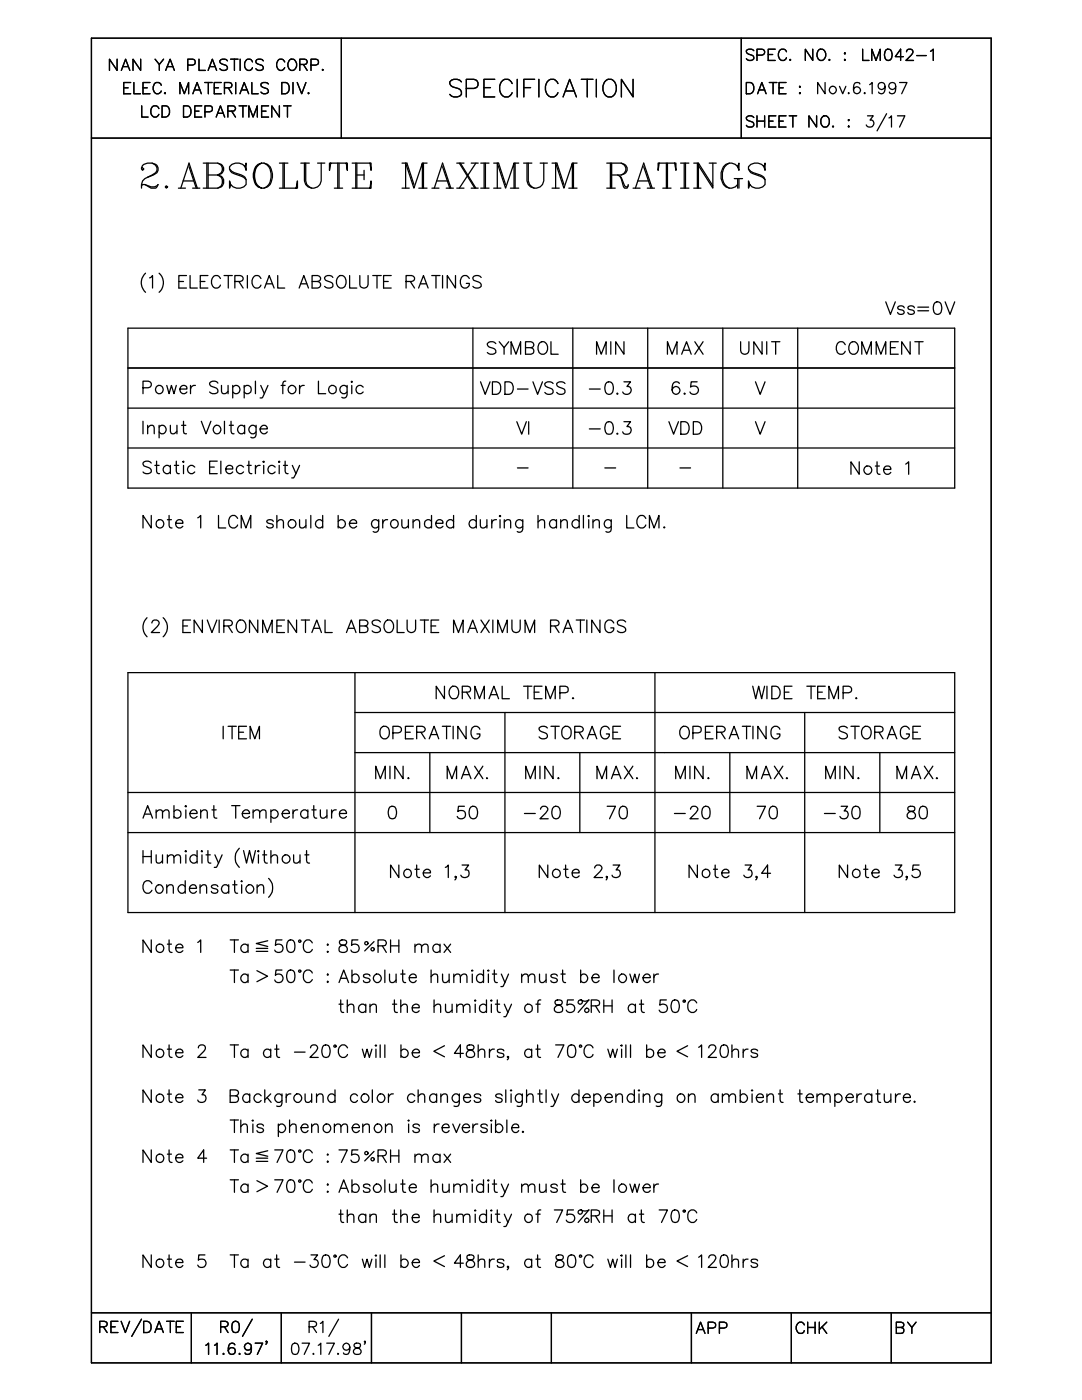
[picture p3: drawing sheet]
<svg xmlns="http://www.w3.org/2000/svg" width="216mm" height="279mm" viewBox="0 0 216 279" stroke-linecap="round" stroke-linejoin="round" font-family="sans-serif">
<g fill="none" stroke="#000" stroke-width=".25">
<path d="M18.2 7.6h179.6v264.4h-179.6zM23.4 11.8v2.3l-1.6-2.3v2.3M24.2 14.1l.9-2.3 .8 2.3M24.6 13.3h1M24.7 17.5h.9M26.1 16.5h-1.4v2.2h1.4M26.7 16.5v2.2h1.3M28.1 11.8v2.3l-1.6-2.3v2.3M28.5 17.5h.9M29.9 16.5h-1.4v2.2h1.4M30.9 11.8l.9 1.1 .8-1.1M31.8 12.9v1.2"/>
<path d="M32.2 17a.82 .82 0 0 0-1-.5 .82 .82 0 0 0-.6 .8 .97 .97 0 0 0 .2 1.1 .97 .97 0 0 0 1 .2l.4-.4M32.9 18.5l-.1 .1 .1 .1 .1-.1M33.1 14.1l.9-2.3 .8 2.3M33.4 13.3h1.1M35.9 18.7v-2.2l.9 2.2 .8-2.2v2.2M37.5 13l1.2-.1a.59 .59 0 0 0 .2-.7 .59 .59 0 0 0-.5-.4h-.9v2.3M38.5 18.7l.8-2.2 .9 2.2M38.8 17.9h1.1M39.7 11.8v2.3h1.3M40.9 16.5h1.4M41.5 14.1l.9-2.3 .8 2.3M41.6 16.5v2.2"/>
<path d="M41.9 13.3h1M42.8 17.5h.8M44.2 16.5h-1.4v2.2h1.4M44.8 17.5l1.3-.1a.54 .54 0 0 0 .2-.6 .54 .54 0 0 0-.5-.3h-1v2.2M45.4 12.1a.85 .85 0 0 0-.8-.3 .85 .85 0 0 0-.7 .6 1.62 1.62 0 0 0 1.3 .7 .52 .52 0 0 1 0 .8 1.01 1.01 0 0 1-1.3-.2M45.6 17.5l.7 1.2M46 11.8h1.5M46.8 11.8v2.3M47 16.5v2.2M47.9 18.7l.8-2.2 .9 2.2M47.9 11.8v2.3M48.2 17.9h1.1"/>
<path d="M50.2 16.5v2.2h1.3M50.4 12.4a.8 .8 0 0 0-.9-.6 .8 .8 0 0 0-.7 .9 .97 .97 0 0 0 .2 1 .97 .97 0 0 0 1.1 .2l.3-.4M52.5 12.1a.82 .82 0 0 0-.8-.3 .82 .82 0 0 0-.6 .6l.2 .3 .8 .3a.55 .55 0 0 1 .2 .9 .94 .94 0 0 1-1.2-.2M53.6 16.8a1.03 1.03 0 0 0-1.5 0 .54 .54 0 0 0 .4 .6l.6 .3a.55 .55 0 0 1 .2 .9 .94 .94 0 0 1-1.2-.2M56.2 16.5h.8a1.21 1.21 0 0 1 .7 1.1 1.21 1.21 0 0 1-.7 1.1h-.8zM56.8 12.4a.82 .82 0 0 0-.9-.6 .82 .82 0 0 0-.7 .9 .97 .97 0 0 0 .2 1 .97 .97 0 0 0 1.1 .2l.3-.4M57.9 11.9a1.08 1.08 0 0 1 1.2 .5 1.08 1.08 0 0 1-.2 1.3l-.2 .2a1 1 0 0 1-1.2-.3 1 1 0 0 1 .1-1.2zM58.5 16.5v2.2M59.3 16.5l.9 2.2 .8-2.2M59.8 12.9h.9a.58 .58 0 0 0 .6-.7l-.2-.3-1.3-.1v2.3M60.5 12.9l.8 1.2M61.6 18.5v.2l.1-.1"/>
<path d="M62.1 13l1.2-.1a.59 .59 0 0 0 .2-.7 .59 .59 0 0 0-.5-.4h-.9v2.3M64.4 13.8v.3l.1-.2M68.1 7.6v20M92.1 16.3a1.52 1.52 0 0 0-2.4 0 .93 .93 0 0 0 .7 1.1l1 .3a.87 .87 0 0 1 .6 .6 .87 .87 0 0 1-.3 .9 1.56 1.56 0 0 1-2-.4M93 17.7h1.6a.91 .91 0 0 0 .8-1 .91 .91 0 0 0-.8-.9h-1.6v3.5M96.6 17.5h1.3M98.7 15.8h-2.1v3.5h2.1M102.2 16.7a1.2 1.2 0 0 0-1.2-.9 1.2 1.2 0 0 0-1.1 .9 1.98 1.98 0 0 0 .8 2.6 1.24 1.24 0 0 0 1.5-.8M103.2 15.8v3.5M104.5 17.5h1.4M106.7 15.8h-2.2v3.5M107.5 15.8v3.5"/>
<path d="M111.3 16.7a1.2 1.2 0 0 0-1.1-.9 1.2 1.2 0 0 0-1.2 .9 1.98 1.98 0 0 0 .9 2.6 1.24 1.24 0 0 0 1.4-.8M112.4 19.3l1.3-3.5 1.3 3.5M112.9 18.2h1.6M116 15.8h2.3M117.2 15.8v3.5M119 15.8v3.5M121 16l.3-.2a1.62 1.62 0 0 1 1.7 2.2 1.3 1.3 0 0 1-.9 1.3 1.3 1.3 0 0 1-1.5-.5 2.16 2.16 0 0 1 .4-2.8zM126.3 15.8v3.5l-2.3-3.5v3.5M147.9 7.6v20M148.9 16.5h.8a1.21 1.21 0 0 1 .7 1.1 1.21 1.21 0 0 1-.7 1.1h-.8zM150.4 10.1a.85 .85 0 0 0-1.5 .2l.2 .4 .9 .3a.52 .52 0 0 1 .4 .4 .52 .52 0 0 1-.2 .5 .94 .94 0 0 1-1.3-.2M151 11l1.4-.1a.59 .59 0 0 0 .2-.7 .59 .59 0 0 0-.6-.4h-1v2.3"/>
<path d="M151.2 18.7l.8-2.2 .9 2.2M151.5 17.9h1.1M153.3 10.9h.9M153.5 16.5h1.5M154.3 16.5v2.2M154.7 9.8h-1.4v2.3h1.4M155.4 17.5h.9M156.8 16.5h-1.4v2.2h1.4M156.9 10.3a.83 .83 0 0 0-.9-.5 .83 .83 0 0 0-.7 .9 .99 .99 0 0 0 .3 1 .99 .99 0 0 0 1 .2l.3-.4M157.7 11.9h-.1l.1 .2 .1-.2M159.5 17.3h.2l-.1 .1zM159.5 18.6h.2l-.1 .1z"/>
<path d="M162.2 9.8v2.3l-1.5-2.3v2.3M163.2 10.1a.86 .86 0 0 1 1-.2 .86 .86 0 0 1 .6 .8 1.01 1.01 0 0 1-.3 1 1.01 1.01 0 0 1-1.1 .2 1.39 1.39 0 0 1-.2-1.8zM164.6 16.5v2.2l-1.4-2.2v2.2M165.5 11.9v.2l.1-.2M167.5 17.2l.6 1.5 .7-1.5M168.6 10.5l.1 .2-.1 .1zM168.6 11.9h.1l-.1 .2zM169.3 18.5v.2l.2-.1M171.6 16.8a.66 .66 0 0 0-.7-.3 .66 .66 0 0 0-.5 .4 1.73 1.73 0 0 0 .2 1.7 .7 .7 0 0 0 1-.3 .7 .7 0 0 0-.4-1 .7 .7 0 0 0-.9 .6M172.1 9.8v2.3h1.3M172.6 18.5l-.2 .1 .2 .1v-.1M173.5 16.9l.5-.4v2.2"/>
<path d="M173.9 12.1v-2.3l.9 2.3 .8-2.3v2.3M176.6 17.2a.7 .7 0 0 1-.9 .6 .7 .7 0 0 1-.3-1.1 .7 .7 0 0 1 1.1 .1 1.55 1.55 0 0 1-.5 1.9l-.6-.1-.1-.2M176.8 9.9a.76 .76 0 0 1 1.1 .3 1.69 1.69 0 0 1-.2 1.7 .69 .69 0 0 1-1.1-.3 1.78 1.78 0 0 1 .2-1.7zM178.7 17.2a.71 .71 0 0 1-1 .6 .71 .71 0 0 1-.2-1.2 .71 .71 0 0 1 1.1 .2 2.23 2.23 0 0 1-.2 1.8 .64 .64 0 0 1-.9-.2M179.5 16.5h1.5l-1.1 2.2M180.3 11.3h-1.7l1.1-1.5v2.3M180.9 10.3l.1-.3a.75 .75 0 0 1 1.1 0 .74 .74 0 0 1-.3 1l-1 1.1h1.5M182.9 11.1h1.9M185.7 10.2l.5-.4v2.3M18.2 27.6h179.6M28.3 21.1v2.3h1.2M28.4 33.5l.3 .2-.3 .3-.2-.3 .2-.7a2.27 2.27 0 0 1 2.9 0l.2 .5v.5l-.2 .5-.7 .4-1.2 .5a1.74 1.74 0 0 0-1.2 2.1"/>
<path d="M28.9 36.8l1.2 .7h1l.4-.7-.7 .5h-.7l-1.2-.5h-.5l-.2 .3M30.4 32.6a1.21 1.21 0 0 1 .7 1.9l-1.7 .9M31.7 21.7a.82 .82 0 0 0-.9-.6 .82 .82 0 0 0-.7 .9 .97 .97 0 0 0 .2 1 .97 .97 0 0 0 1.1 .2l.3-.4M32.3 21.1h.8a1.19 1.19 0 0 1 .8 1.1 1.19 1.19 0 0 1-.8 1.2h-.8zM33 37.3l.2-.2 .2 .2-.2 .2zM35.6 37.5h1.4M36.1 37.5l1.6-4.9 1.7 4.9M36.5 36.1h2.2M36.6 21.1h.7a1.19 1.19 0 0 1 .8 1.1 1.19 1.19 0 0 1-.8 1.2h-.7zM37.7 33.3l1.5 4.2M38.4 37.5h1.5M38.9 22.2h.8"/>
<path d="M40.3 21.1h-1.4v2.3h1.4M40.6 32.6h2.8l.8 .2a1.12 1.12 0 0 1 0 1.9l-.8 .2M40.9 22.3l1.3-.1a.59 .59 0 0 0 .2-.6 .59 .59 0 0 0-.5-.5h-1v2.3M41.3 32.6v4.9M41.5 34.9h1.9a1.31 1.31 0 0 1 1.3 1.3 1.31 1.31 0 0 1-1.3 1.3h-2.8M41.5 32.6v4.9M43.1 23.4l.9-2.3 .8 2.3M43.4 32.6a1.21 1.21 0 0 1 1 1.1 1.21 1.21 0 0 1-1 1.2M43.4 34.9a1.37 1.37 0 0 1 1 1.3 1.37 1.37 0 0 1-1 1.3M43.4 22.6h1.1M45.5 22.2h.9a.58 .58 0 0 0 .6-.7l-.2-.3-1.3-.1v2.3M45.8 33.7l.9 .8 1.5 .4 .7 .5 .2 .5v.9a1.84 1.84 0 0 1-1.9 .8 1.84 1.84 0 0 1-1.4-1.5v1.4l.2-.7"/>
<path d="M46.2 22.2l.8 1.2M47.7 21.1h1.5M48.5 21.1v2.3M48.9 33.3l.2-.7v1.4a1.84 1.84 0 0 0-1.4-1.4 1.84 1.84 0 0 0-1.9 .7 1.2 1.2 0 0 0 .9 1.4l1.9 .7 .5 .5M49.7 23.4v-2.3l.8 2.3 .9-2.3v2.3M52.2 32.6a2.27 2.27 0 0 0-1.7 2.8 2.02 2.02 0 0 0 2.2 2.1 2.64 2.64 0 0 0 1.4-3.8 1.6 1.6 0 0 0-1.5-1.1 1.6 1.6 0 0 0-1.6 1.1 2.82 2.82 0 0 0 1.2 3.8M52.2 22.2h.9M52.7 32.6a2.78 2.78 0 0 1 1.2 3.8l-.7 .9-.5 .2M53.6 21.1h-1.4v2.3h1.4M55.8 37.5h3.6v-1.4l-.3 1.4M55.8 21.1v2.3l-1.6-2.3v2.3M55.8 32.6h1.6"/>
<path d="M56.5 32.6v4.9M56.6 21.1h1.5M56.7 32.6v4.9M57.4 21.1v2.3M60 32.6h1.7M60.7 32.6v3.5a1.69 1.69 0 0 0 1.7 1.5 1.69 1.69 0 0 0 1.7-1.5v-3.5M61 32.6v3.5l.2 .7 1 .7M63.4 32.6h1.4M66 32.6l-.3 1.4v-1.4h3.6v1.4l-.2-1.4M66.7 37.5h1.7M67.4 32.6v4.9M67.6 32.6v4.9"/>
<path d="M70.3 32.6h3.7v1.4l-.2-1.4M70.3 37.5h3.7v-1.4l-.2 1.4M71 32.6v4.9M71.2 32.6v4.9M71.2 34.9h1.4M72.6 34v1.9M80.2 37.5h1.5M80.2 32.6h1l1.4 4.2M80.9 37.5v-4.9l1.7 4.9 1.7-4.9v4.9M83.6 37.5h1.6M84.3 32.6h.9M84.5 32.6v4.9"/>
<path d="M86.2 37.5h1.4M86.7 37.5l1.6-4.9 1.7 4.9M87.1 36.1h2.2M88.3 33.3l1.4 4.2M89 37.5h1.5M91.1 37.5h1.5M91.1 32.6h1.5M91.7 32.6l3 4.9M91.9 32.6l3.1 4.9M94 37.5h1.4M94 32.6h1.4M95 32.6l-3.3 4.9"/>
<path d="M95.9 37.5h1.7M95.9 32.6h1.7M96.6 32.6v4.9M96.9 32.6v4.9M98.5 37.5h1.4M98.5 32.6h1l1.4 4.2M99.2 37.5v-4.9l1.7 4.9 1.7-4.9v4.9M101.9 37.5h1.6M102.6 32.6h.9M102.8 32.6v4.9M104.5 32.6h1.6M105.2 32.6v3.5a1.69 1.69 0 0 0 1.6 1.5 1.69 1.69 0 0 0 1.7-1.5v-3.5"/>
<path d="M105.4 32.6v3.5l.3 .7 .9 .7M107.8 32.6h1.4M110.2 37.5h1.4M110.2 32.6h.9l1.4 4.2M110.9 37.5v-4.9l1.6 4.9 1.7-4.9v4.9M113.5 37.5h1.6M114.2 32.6h.9M114.4 32.6v4.9M121.1 32.6h2.9a1.24 1.24 0 0 1 1.1 1.4l-.5 .7-.6 .2h-2M121.1 37.5h1.7M121.8 32.6v4.9M122 32.6v4.9"/>
<path d="M123.2 34.9l.8 .5 .6 1.7 .3 .2h.2l.2-.2M123.7 35.2l.7 2.1 .2 .2h.5l.2-.7M124 32.6a1.21 1.21 0 0 1 .9 1.1 1.21 1.21 0 0 1-.9 1.2M126.3 37.5h1.4M126.8 37.5l1.6-4.9 1.7 4.9M127.3 36.1h2.1M128.4 33.3l1.5 4.2M129.2 37.5h1.4M131.5 32.6l-.2 1.4v-1.4h3.6v1.4l-.3-1.4M132.2 37.5h1.7M133 32.6v4.9M133.2 32.6v4.9"/>
<path d="M135.8 37.5h1.7M135.8 32.6h1.7M136.5 32.6v4.9M136.8 32.6v4.9M138.4 37.5h1.5M138.4 32.6h1M139.1 32.6v4.9M141.5 32.6h1.4M142.2 37.1l-2.8-4.5v4.9M142.2 32.6v4.9l-2.8-4.5M145.5 32.6a2.87 2.87 0 0 0 0 4.9M146.5 35.6h1.7"/>
<path d="M147.2 33.3l.2 .7v-1.4l-.2 .7a1.72 1.72 0 0 0-1.7-.7 1.72 1.72 0 0 0-1.4 1.1 3 3 0 0 0 .7 3.6 1.76 1.76 0 0 0 2.4-.5M147.2 35.6v1.9M147.4 35.6v1.9M149.4 33.7l.9 .8 1.4 .4 .7 .5 .3 .5v.9a1.85 1.85 0 0 1-1.9 .7 1.85 1.85 0 0 1-1.4-1.4v1.4l.2-.7M150.4 23.5a.82 .82 0 0 0-.8-.4 .82 .82 0 0 0-.7 .6l.5 .4 .6 .2a.56 .56 0 0 1 .4 .7 .93 .93 0 0 1-1.5 0M151 23.1v2.3M151 24.2h1.6M152.4 33.3l.3-.7v1.4a1.84 1.84 0 0 0-1.5-1.4 1.84 1.84 0 0 0-1.8 .7 1.3 1.3 0 0 0 .9 1.4l1.9 .7 .5 .5M152.6 23.1v2.3M153.4 24.2h.9M154.8 23.1h-1.4v2.3h1.4M155.4 24.2h.9"/>
<path d="M156.8 23.1h-1.4v2.3h1.4M157.5 23.1h1.5M158.2 23.1v2.3M162.9 23.1v2.3l-1.5-2.3v2.3M164 23.5l.2-.3a1.03 1.03 0 0 1 1.2 .4 1.03 1.03 0 0 1 0 1.2 .82 .82 0 0 1-.9 .6 .82 .82 0 0 1-.7-.9v-.5zM166.2 25.1l-.1 .2h.2M169.2 24h.3l-.2 .1zM169.3 25.1l.2 .2-.2 .1zM173.1 23.1h1.1l-.6 .9a.73 .73 0 0 1 .8 .8 .73 .73 0 0 1-1 .6l-.3-.1-.3-.4M176.9 22.7l-1.9 3.4M177.4 23.5l.5-.4v2.3M179.1 23.1h1.5l-1.1 2.3"/>
<path d="M29 54.5a2.54 2.54 0 0 0 0 3.8M29.8 55.5l.6-.5v2.5M31.7 54.5a2.54 2.54 0 0 1 0 3.8M35.7 56.2h.9M37.2 55h-1.5v2.5h1.5M37.9 55v2.5h1.5M40 56.2h.9M41.5 55h-1.5v2.5h1.5M44 55.6a.92 .92 0 0 0-1.1-.6 .92 .92 0 0 0-.7 1 1.08 1.08 0 0 0 .3 1.1 1.08 1.08 0 0 0 1.1 .3l.4-.5M44.7 55h1.7M45.6 55v2.5M46.9 56.2l1.4-.2a.54 .54 0 0 0 0-.9l-1.4-.1v2.5"/>
<path d="M47.7 56.2l.8 1.3M49.4 55v2.5M52.1 55.6a.92 .92 0 0 0-1.1-.6 .92 .92 0 0 0-.7 1 1.08 1.08 0 0 0 .2 1.1 1.08 1.08 0 0 0 1.2 .3l.4-.5M52.8 57.5l.9-2.5 1 2.5M53.1 56.6h1.2M55.4 55v2.5h1.4M59.7 57.5l.9-2.5 1 2.5M60 56.6h1.2M62.3 56.2h1.1a.66 .66 0 0 1 .6 .6 .66 .66 0 0 1-.6 .7h-1.1v-2.5h1.1a.61 .61 0 0 1 .4 1l-.4 .2M66.4 55.4a.92 .92 0 0 0-.9-.4 .92 .92 0 0 0-.7 .6l.2 .4 1.2 .4 .2 .4v.4a1.12 1.12 0 0 1-1.6 0M67.6 55.1a.93 .93 0 0 1 1.4 .9 1.05 1.05 0 0 1-.2 1.2 1.05 1.05 0 0 1-1.2 .2 1.43 1.43 0 0 1 0-2.3zM69.8 55v2.5h1.4"/>
<path d="M71.8 55v1.8a.83 .83 0 0 0 .8 .7 .83 .83 0 0 0 .8-.7v-1.8M74.4 55h1.7M75.2 55v2.5M76.5 56.2h1M78.1 55h-1.6v2.5h1.6M81 56.2l1.5-.2a.54 .54 0 0 0 0-.9l-1.5-.1v2.5M81.9 56.2l.8 1.3M83.5 57.5l1-2.5 .9 2.5M83.9 56.6h1.2M86.1 55h1.7M87 55v2.5M88.3 55v2.5"/>
<path d="M90.9 55v2.5l-1.7-2.5v2.5M93.6 55.6a.92 .92 0 0 0-1-.6 .92 .92 0 0 0-.7 1 1.05 1.05 0 0 0 .2 1.1 1.05 1.05 0 0 0 1.2 .3l.3-.5v-.3h-.6M96 55.4a.92 .92 0 0 0-.9-.4 .92 .92 0 0 0-.7 .6v.2l.4 .2a1.35 1.35 0 0 1 1.2 .8v.4a1.12 1.12 0 0 1-1.6 0M25.5 73.4h165M25.5 65.5h165v31.9h-165zM28.5 77.4h1.1a.66 .66 0 0 0 .6-.7 .66 .66 0 0 0-.6-.6h-1.1v2.5M33.3 76.9l.4 1.7 .5-1.7 .5 1.7 .5-1.7M35.9 77.6h1.4a.7 .7 0 0 0-.7-.7 .7 .7 0 0 0-.7 .7 .77 .77 0 0 0 .5 .9 .77 .77 0 0 0 .9-.3M38 76.9v1.7M39 76.9a.85 .85 0 0 0-1 .7M43.5 76.5a.92 .92 0 0 0-.9-.5 .92 .92 0 0 0-.8 .7l.3 .3 .9 .4a.63 .63 0 0 1 .3 1 1.17 1.17 0 0 1-1.5-.2M44.2 76.9l.1 1.5 .6 .2 .6-.5"/>
<path d="M45.5 76.9v1.7M46.4 77.3a.81 .81 0 0 1 1.2-.1 .81 .81 0 0 1 0 1.1 .81 .81 0 0 1-1.2-.1M46.4 76.9v2.5M48.7 77.3a.79 .79 0 0 1 1.2-.1 .79 .79 0 0 1 0 1.1 .79 .79 0 0 1-1.2-.1M48.7 76.9v2.5M51 76.1v2.5M52 76.9l.7 1.7M53.5 76.9l-1.1 2.4-.5 .1M56.1 76.9h.8M57 76.1l-.4 .1-.2 .3v2.1M59.8 76.9v1.7M60.7 76.9a.79 .79 0 0 0-.9 .7"/>
<path d="M63.5 76.1v2.5h1.5M69.3 76.9v1.9a.66 .66 0 0 1-1.1 .5M69.3 77.3a.81 .81 0 0 0-1.2-.1 .81 .81 0 0 0 0 1.1 .81 .81 0 0 0 1.2-.1M70.2 76.1l.1 .1-.1 .1zM70.2 76.9v1.7M72.5 77.3a.81 .81 0 0 0-1.2-.1 .81 .81 0 0 0 0 1.1 .81 .81 0 0 0 1.2-.1M94.4 65.5v31.9M95.9 76.2l.9 2.5 1-2.5M98.3 76.2h.8a1.35 1.35 0 0 1 .8 1.2 1.35 1.35 0 0 1-.8 1.3h-.8zM98.9 68.6a.95 .95 0 0 0-.9-.4 .95 .95 0 0 0-.8 .6l.3 .4 .9 .3a.6 .6 0 0 1 .5 .5 .6 .6 0 0 1-.2 .6 1.17 1.17 0 0 1-1.5-.2M99.6 68.2l1 1.2 .9-1.2M100.6 69.4v1.3"/>
<path d="M100.8 76.2h.8a1.35 1.35 0 0 1 .8 1.2 1.35 1.35 0 0 1-.8 1.3h-.8zM102 70.7v-2.5l1 2.5 .9-2.5v2.5M103.3 77.6h2.1M104.9 69.4h1a.66 .66 0 0 1 .6 .6 .66 .66 0 0 1-.6 .7h-1v-2.5h1a.61 .61 0 0 1 .5 1l-.5 .2M106.3 76.2l1 2.5 .9-2.5M107.8 68.3a1.08 1.08 0 0 1 1.3 .2 1.08 1.08 0 0 1 .2 1.3 .95 .95 0 0 1-1 .9 .95 .95 0 0 1-.9-.9 1.58 1.58 0 0 1 .4-1.5zM109.9 68.2v2.5h1.5M110.4 76.5a1.12 1.12 0 0 0-1.7 0 .62 .62 0 0 0 .5 .8l.7 .2a.61 .61 0 0 1 .5 .5 .61 .61 0 0 1-.2 .6 1.11 1.11 0 0 1-1.5-.3M112.7 76.5a1.12 1.12 0 0 0-1.6 0 .62 .62 0 0 0 .4 .8l1 .3a.59 .59 0 0 1 0 1 1.11 1.11 0 0 1-1.4-.3M114.3 65.5v31.9M117.6 77.6h2.2M119 70.7v-2.5l1 2.5 .9-2.5v2.5"/>
<path d="M121.1 76.3a.8 .8 0 0 1 1.2 .4 1.94 1.94 0 0 1-.3 1.9 .8 .8 0 0 1-1.2-.4 1.94 1.94 0 0 1 .3-1.9zM121.9 68.2v2.5M123.2 78.4l-.1 .2 .1 .1 .1-.1M124.5 76.2h1.3l-.7 .9a.82 .82 0 0 1 .9 1 .82 .82 0 0 1-1.2 .6l-.3-.1-.3-.4M124.5 68.2v2.5l-1.6-2.5v2.5M129.2 65.5v31.9M133.2 70.7v-2.5l.9 2.5 1-2.5v2.5M135.6 76.5a.73 .73 0 0 0-.7-.3 .73 .73 0 0 0-.7 .5 1.46 1.46 0 0 0 .6 2 .78 .78 0 0 0 .9-.7 .78 .78 0 0 0-.7-.9 .78 .78 0 0 0-.9 .8M136 70.7l1-2.5 .9 2.5M136.4 69.9h1.2M136.6 78.4l-.1 .2 .1 .1 .1-.1M138.6 68.2l1.7 2.5"/>
<path d="M139.1 76.2h-1.2l-.1 1.1a.9 .9 0 0 1 1.3-.1 .9 .9 0 0 1-.1 1.4 .9 .9 0 0 1-1.3-.4M140.3 68.2l-1.7 2.5M144.2 65.5v31.9M147.8 68.2v1.8a.83 .83 0 0 0 .8 .7 .83 .83 0 0 0 .8-.7v-1.8M150.7 76.2l1 2.5 1-2.5M152.1 68.2v2.5l-1.7-2.5v2.5M153 68.2v2.5M154 68.2h1.6M154.8 68.2v2.5M159.2 65.5v31.9M168.7 68.8a.92 .92 0 0 0-1.1-.6 .92 .92 0 0 0-.7 1 1.07 1.07 0 0 0 .2 1.2 1.07 1.07 0 0 0 1.2 .2l.4-.5M169.8 68.3a1.08 1.08 0 0 1 1.3 .2 1.08 1.08 0 0 1 .2 1.3 .95 .95 0 0 1-1 .9 .95 .95 0 0 1-.9-.9 1.58 1.58 0 0 1 .4-1.5z"/>
<path d="M172 70.7v-2.5l.9 2.5 1-2.5v2.5M174.8 70.7v-2.5l1 2.5 .9-2.5v2.5M176.7 60.2l1 2.5 .9-2.5M177.7 69.4h.9M179.2 68.2h-1.5v2.5h1.5M180.4 61.4a.73 .73 0 0 0-.6-.4 .73 .73 0 0 0-.7 .4l.1 .3a1.17 1.17 0 0 1 1.2 .6v.1a.73 .73 0 0 1-.6 .4 .73 .73 0 0 1-.7-.4M181.6 68.2v2.5l-1.7-2.5v2.5M182.5 61.4a.74 .74 0 0 0-1.4 0l.2 .3a1.16 1.16 0 0 1 1.2 .7 .74 .74 0 0 1-1.4 0M182.5 68.2h1.7M183.1 61.3h2.2M183.1 62h2.2M183.4 68.2v2.5"/>
<path d="M186.6 60.4a.8 .8 0 0 1 1.2 .3 1.94 1.94 0 0 1-.3 1.9 .8 .8 0 0 1-1.1-.3 1.94 1.94 0 0 1 .2-1.9zM188.6 60.2l1 2.5 .9-2.5M25.5 89.4h165M25.5 81.4h165M28.5 84.1v2.5M29.5 85.4l.6-.5 .5 .1 .2 1.6M29.5 84.9v1.7M30.2 92.4a.92 .92 0 0 0-.9-.4 .92 .92 0 0 0-.8 .6l.2 .4 .3 .1a1.35 1.35 0 0 1 1.2 .7v.4a1.12 1.12 0 0 1-1.7 0M30.9 92.9h.8M31.2 92v2.1l.2 .3 .4 .1M31.7 85.3a.82 .82 0 0 1 1.5 .2 .82 .82 0 0 1-1 1.1l-.5-.4M31.7 84.9v2.5"/>
<path d="M34 93.2a.81 .81 0 0 0-1.2-.1 .81 .81 0 0 0 0 1.2 .81 .81 0 0 0 1.2-.1M34 84.9l.1 1.5 .6 .2 .6-.5M34 92.9v1.6M34.8 92.9h.8M35.2 92v2.1l.1 .3 .5 .1M35.3 84.9v1.7M36.2 84.9h.9M36.5 92.2l.1-.2 .1 .2-.1 .1zM36.6 84.1l.1 2.3 .5 .2M36.6 92.9v1.6M38.9 93.2a.81 .81 0 0 0-1.2-.1 .81 .81 0 0 0 0 1.2 .81 .81 0 0 0 1.2-.1M40.2 84.1l.9 2.5 1-2.5"/>
<path d="M41.8 93.2h1M43.3 92h-1.5v2.5h1.5M44.1 92v2.5M44.8 84.1v2.5M45 93.6h1.4a.7 .7 0 0 0-.7-.8 .7 .7 0 0 0-.7 .8 .77 .77 0 0 0 .5 .9 .77 .77 0 0 0 .9-.3M45.8 84.9h.8M46.1 84.1v2l.1 .3 .5 .2M48.6 93.2a.81 .81 0 0 0-1.2-.1 .81 .81 0 0 0 0 1.2 .81 .81 0 0 0 1.2-.1M48.8 85.3a.82 .82 0 0 0-1.4 .2 .82 .82 0 0 0 .9 1.1l.5-.4M48.8 84.9v1.7M49.3 92.9h.8M49.7 92v2.1l.1 .3 .4 .1"/>
<path d="M51 92.9v1.6M51.1 84.9v1.9a.68 .68 0 0 1-.9 .6l-.2-.2M51.1 85.3a.8 .8 0 0 0-1.2-.2 .8 .8 0 0 0 0 1.2 .8 .8 0 0 0 1.2-.1M51.9 92.9a.79 .79 0 0 0-.9 .7M51.9 85.6h1.4a.72 .72 0 0 0-.7-.8 .72 .72 0 0 0-.7 .8 .79 .79 0 0 0 .5 .9 .79 .79 0 0 0 .9-.3M52.5 92.2l.1-.2 .1 .2-.1 .1zM52.6 92.9v1.6M54.9 93.2a.81 .81 0 0 0-1.2-.1 .81 .81 0 0 0 0 1.2 .81 .81 0 0 0 1.2-.1M55.6 92.2l.1-.2 .1 .2-.1 .1zM55.7 92.9v1.6M56.6 92.9h.8M56.9 92v2.1l.1 .3 .5 .1"/>
<path d="M58.3 92.9l.8 1.6M59.8 92.9l-1.1 2.3-.1 .2h-.4M103.1 84.2l1 2.5 .9-2.5M103.3 93.4h2.1M105.5 84.2v2.5M117.6 85.6h2.2M120.7 93.4h2.2M121.1 84.3a.78 .78 0 0 1 1.2 .4 1.97 1.97 0 0 1-.3 1.9 .86 .86 0 0 1-1.2-.4 1.97 1.97 0 0 1 .3-1.9zM123.2 86.4l-.1 .2h.2M124.5 84.2h1.3l-.7 .9a.8 .8 0 0 1 .9 1 .8 .8 0 0 1-1.2 .6l-.3-.1-.3-.4M133.5 84.2l.9 2.5 1-2.5M135.7 93.4h2.1"/>
<path d="M135.8 84.2h.9a1.35 1.35 0 0 1 .8 1.2 1.35 1.35 0 0 1-.8 1.3h-.9zM138.3 84.2a1.37 1.37 0 0 1 1.6 .7 1.37 1.37 0 0 1-.4 1.7l-1.2 .1zM150.7 84.2l1 2.5 1-2.5M171.4 92.2v2.5l-1.6-2.5v2.5M174.7 93h.8M175 92.2v2l.1 .3 .5 .2M176.3 93.7h1.5a.76 .76 0 0 0-1.1-.6 .76 .76 0 0 0-.3 1.2 .73 .73 0 0 0 .7 .4 .73 .73 0 0 0 .7-.4M180.7 92.6l.6-.4v2.5M30.2 102.9v2.5l-1.7-2.5v2.5M33.4 103.7h.8M33.7 102.9v2l.2 .3 .4 .2M35.1 104.4h1.4a.77 .77 0 0 0-1.1-.6 .77 .77 0 0 0-.2 1.2 .78 .78 0 0 0 1.3 0"/>
<path d="M39.5 103.3l.5-.4v2.5M43.6 102.9v2.5h1.4M47.4 103.5a.92 .92 0 0 0-1-.6 .92 .92 0 0 0-.8 .9 1.05 1.05 0 0 0 .2 1.2 1.05 1.05 0 0 0 1.2 .2l.4-.4M48.1 105.4v-2.5l1 2.5 .9-2.5v2.5M54.5 104.1a.78 .78 0 0 0-1.3 0 1.32 1.32 0 0 0 1.2 .5l.1 .4a.78 .78 0 0 1-1.3 0M55.2 104.2l.6-.5 .6 .1 .2 1.6M55.2 102.9v2.5M59.8 103.7l.1 1.5 .6 .2 .5-.5M61 103.7v1.7M62 102.9v2.5M64.4 104.1a.81 .81 0 0 0-1.2-.2 .81 .81 0 0 0 0 1.2 .81 .81 0 0 0 1.2-.1M64.4 102.9v2.5"/>
<path d="M67.5 104.1a.81 .81 0 0 1 1.2-.2 .81 .81 0 0 1 0 1.2 .81 .81 0 0 1-1.2-.1M67.5 102.9v2.5M69.7 104.4h1.5a.77 .77 0 0 0-1.1-.6 .77 .77 0 0 0-.3 1.2 .78 .78 0 0 0 1.4 0M75.6 103.7v1.9a.68 .68 0 0 1-1.1 .5M75.6 104.1a.81 .81 0 0 0-1.2-.2 .81 .81 0 0 0 0 1.2 .81 .81 0 0 0 1.2-.1M76.4 103.7v1.7M77.3 103.7a.85 .85 0 0 0-.9 .7M80.2 103.7l.1 1.5 .6 .2 .6-.5M81.5 103.7v1.7M82.4 104.2l.6-.5 .6 .1 .1 1.6M82.4 103.7v1.7M86.1 104.1a.79 .79 0 0 0-1.1-.1 .79 .79 0 0 0 0 1.1 .79 .79 0 0 0 1.1-.1"/>
<path d="M86.1 102.9v2.5M87 104.4h1.4a.77 .77 0 0 0-1.1-.6 .77 .77 0 0 0-.2 1.2 .78 .78 0 0 0 1.3 0M90.5 104.1a.81 .81 0 0 0-1.2-.2 .81 .81 0 0 0 0 1.2 .81 .81 0 0 0 1.2-.1M90.5 102.9v2.5M95 104.1a.81 .81 0 0 0-1.1-.2 .81 .81 0 0 0 0 1.2 .81 .81 0 0 0 1.1-.1M95 102.9v2.5M95.8 103.7l.2 1.5 .6 .2 .6-.5M97.2 103.7v1.7M98.1 103.7v1.7M99.1 103.7a.79 .79 0 0 0-1 .7M99.7 103l.1-.1 .1 .1-.1 .1zM99.8 103.7v1.7"/>
<path d="M100.6 104.2l.6-.5 .6 .1 .1 1.6M100.6 103.7v1.7M104.3 103.7v1.9a.68 .68 0 0 1-1.1 .5M104.3 104.1a.81 .81 0 0 0-1.2-.2 .81 .81 0 0 0 0 1.2 .81 .81 0 0 0 1.2-.1M107.4 104.2l.5-.5 .7 .1 .1 1.6M107.4 102.9v2.5M111 104.1a.79 .79 0 0 0-1.1-.1 .79 .79 0 0 0 0 1.1 .79 .79 0 0 0 1.1-.1M111 103.7v1.7M111.9 104.2l.6-.5 .6 .1 .1 1.6M111.9 103.7v1.7M115.6 104.1a.81 .81 0 0 0-1.2-.2 .81 .81 0 0 0 0 1.2 .81 .81 0 0 0 1.2-.1M115.6 102.9v2.5"/>
<path d="M116.4 102.9v2.5M117.5 102.9l.1 .1-.1 .1-.2-.1zM117.5 103.7v1.7M118.3 104.2l.6-.5 .6 .1 .1 1.6M118.3 103.7v1.7M122 103.7v1.9a.64 .64 0 0 1-.4 .6 .64 .64 0 0 1-.7-.1M122 104.1a.79 .79 0 0 0-1.2-.1 .79 .79 0 0 0 0 1.1 .79 .79 0 0 0 1.2-.1M125.1 102.9v2.5h1.4M128.9 103.5a.92 .92 0 0 0-1.1-.6 .92 .92 0 0 0-.7 .9 1.08 1.08 0 0 0 .2 1.2 1.08 1.08 0 0 0 1.2 .2l.4-.4M129.6 105.4v-2.5l.9 2.5 1-2.5v2.5M132.5 105.2h-.1l.1 .2 .2-.2M25.5 134.2h165v47.9h-165z"/>
<path d="M29.3 123.3a2.63 2.63 0 0 0 0 3.8M30.3 124.3l.2-.4a.8 .8 0 0 1 1.2 .3v.3l-.3 .6-1.2 1.1h1.6M32.6 123.3a2.54 2.54 0 0 1 0 3.8M36.5 124.9h.9M38 123.7h-1.5v2.5h1.5M40.4 123.7v2.5l-1.7-2.5v2.5M41.4 123.7l.9 2.5 1-2.5M43.7 123.7v2.5M44.7 124.9l1.4-.1a.54 .54 0 0 0 0-.9l-1.4-.2v2.5M45.5 124.9l.9 1.3M47.6 123.9a.95 .95 0 0 1 1.5 .8 1.08 1.08 0 0 1-.3 1.2 1.08 1.08 0 0 1-1.2 .2 1.51 1.51 0 0 1 0-2.2zM51.4 123.7v2.5l-1.6-2.5v2.5"/>
<path d="M52.4 126.2v-2.5l.9 2.5 1-2.5v2.5M55.2 124.9h1M56.8 123.7h-1.6v2.5h1.6M59.2 123.7v2.5l-1.7-2.5v2.5M60.1 123.7h1.7M61 123.7v2.5M62.2 126.2l1-2.5 .9 2.5M62.6 125.4h1.2M64.9 123.7v2.5h1.4M69.1 126.2l1-2.5 .9 2.5M69.5 125.4h1.2M70.8 134.2v47.9"/>
<path d="M71.8 124.9h1a.67 .67 0 0 1 .6 .5 .67 .67 0 0 1-.2 .7l-1.4 .1v-2.5l1.4 .2a.59 .59 0 0 1 0 .9l-.4 .1M75.9 124.1a.92 .92 0 0 0-.9-.4 .92 .92 0 0 0-.7 .6l.2 .4 .2 .1a1.35 1.35 0 0 1 1.2 .7v.4a1.12 1.12 0 0 1-1.6 0M77.1 123.9a.95 .95 0 0 1 1.4 .8 1.08 1.08 0 0 1-.2 1.2 1.08 1.08 0 0 1-1.2 .2 1.51 1.51 0 0 1 0-2.2zM79.2 123.7v2.5h1.4M81.2 123.7v1.8a.86 .86 0 0 0 .9 .7 .86 .86 0 0 0 .8-.7v-1.8M83.9 123.7h1.6M84.7 123.7v2.5M86 124.9h1M87.5 123.7h-1.5v2.5h1.5M88.7 136.9v2.5l-1.7-2.5v2.5M89.9 137.3a.9 .9 0 0 1 1-.3 .9 .9 0 0 1 .6 .9 1.08 1.08 0 0 1-.2 1.2 1.08 1.08 0 0 1-1.2 .3 1.5 1.5 0 0 1-.2-2.1zM90.5 126.2v-2.5l1 2.5 .9-2.5v2.5"/>
<path d="M92.2 138.1l1.5-.1a.65 .65 0 0 0 0-.9l-1.5-.2v2.5M93.1 138.1l.8 1.3M93.3 126.2l1-2.5 .9 2.5M93.7 125.4h1.2M94.7 139.4v-2.5l1 2.5 .9-2.5v2.5M96 123.7l1.6 2.5M97.6 139.4l1-2.5 .9 2.5M97.6 123.7l-1.6 2.5M98 138.6h1.1M98.3 123.7v2.5M99.3 126.2v-2.5l.9 2.5 1-2.5v2.5M100.2 136.9v2.5h1.4"/>
<path d="M102.2 123.7v1.8a.83 .83 0 0 0 .8 .7 .83 .83 0 0 0 .8-.7v-1.8M104.5 136.9h1.6M104.8 126.2v-2.5l.9 2.5 1-2.5v2.5M105.3 136.9v2.5M106.6 138.1h1M108.2 136.9h-1.6v2.5h1.6M108.9 139.4v-2.5l.9 2.5 1-2.5v2.5M109.9 124.9l1.4-.1a.54 .54 0 0 0 0-.9l-1.4-.2v2.5M110.7 124.9l.8 1.3M111.7 138.3l1.5-.2a.68 .68 0 0 0 .2-.7 .68 .68 0 0 0-.6-.5h-1.1v2.5M112.4 126.2l.9-2.5 1 2.5M112.7 125.4h1.2"/>
<path d="M114.3 139.2l-.1 .2h.3M115 123.7h1.6M115.8 123.7v2.5M117.1 123.7v2.5M119.7 123.7v2.5l-1.6-2.5v2.5M122.5 124.3a.92 .92 0 0 0-1.1-.6 .92 .92 0 0 0-.7 1 1.05 1.05 0 0 0 .2 1.2 1.05 1.05 0 0 0 1.2 .2l.4-.5v-.3h-.6M124.8 124.1a.92 .92 0 0 0-.9-.4 .92 .92 0 0 0-.7 .6l.1 .3 .4 .2a1.35 1.35 0 0 1 1.1 .7v.4a1.12 1.12 0 0 1-1.6 0M130.7 134.2v47.9M150.2 136.9l.6 2.5 .6-2.5 .6 2.5 .6-2.5M153 136.9v2.5M154 136.9h.8a1.43 1.43 0 0 1 .4 2.5h-1.2zM156.5 138.1h.9"/>
<path d="M158 136.9h-1.5v2.5h1.5M161 136.9h1.7M161.8 136.9v2.5M163.2 138.1h.9M164.7 136.9h-1.5v2.5h1.5M165.4 139.4v-2.5l1 2.5 .9-2.5v2.5M168.2 138.3h1.1a.66 .66 0 0 0 .7-.7 .66 .66 0 0 0-.7-.7h-1.1v2.5M170.9 139.2l-.2 .2h.3M25.5 158.2h165M44.5 144.9v2.5M45.5 144.9h1.7M46.3 144.9v2.5"/>
<path d="M47.6 146.1h1M49.2 144.9h-1.6v2.5h1.6M49.9 147.4v-2.5l.9 2.5 1-2.5v2.5M70.8 142.2h119.7M70.8 150.2h119.7M75 155.4v-2.5l.9 2.5 1-2.5v2.5M76 145.3l.5-.4a1.29 1.29 0 0 1 1.2 1 1.29 1.29 0 0 1-.5 1.4l-.2 .1a1.29 1.29 0 0 1-1.2-.7 1.29 1.29 0 0 1 .2-1.4zM77.8 152.9v2.5M78.4 146.3h1.1a.68 .68 0 0 0 .6-.9l-.3-.3-.3-.2h-1.1v2.5M80.4 152.9v2.5l-1.6-2.5v2.5M80.9 146.1h1M81.5 155.2l-.1 .1h.2"/>
<path d="M82.5 144.9h-1.6v2.5h1.6M83.1 146.1h1.1a.65 .65 0 0 0 .6-.7l-.2-.3-.4-.2h-1.1v2.5M84 146.1l.8 1.3M85.6 147.4l1-2.5 .9 2.5M85.8 150.2v16M86 146.6h1.2M88.3 144.9h1.6M89.1 144.9v2.5M89.2 155.4v-2.5l1 2.5 .9-2.5v2.5M90.4 144.9v2.5M92.1 155.4l.9-2.5 1 2.5M92.4 154.6h1.2"/>
<path d="M93 144.9v2.5l-1.6-2.5v2.5M94.7 152.9l1.7 2.5M95.8 145.5a.91 .91 0 0 0-1.1-.6 .91 .91 0 0 0-.7 1 1.08 1.08 0 0 0 .2 1.2 1.08 1.08 0 0 0 1.2 .2l.4-.4v-.4h-.6M96.4 152.9l-1.7 2.5M97.2 155.2v.2l.1-.1M100.8 142.2v39.9M104.9 155.4v-2.5l.9 2.5 1-2.5v2.5M107.7 152.9v2.5M109.2 145.3a1.12 1.12 0 0 0-1.6 0 .62 .62 0 0 0 .4 .7l.8 .3a.61 .61 0 0 1 .4 .4 .61 .61 0 0 1-.2 .6 1.11 1.11 0 0 1-1.4-.2M109.9 144.9h1.7M110.4 152.9v2.5l-1.7-2.5v2.5M110.8 144.9v2.5"/>
<path d="M111.4 155.2l-.1 .1h.2M112.3 145.3l.5-.4a1.29 1.29 0 0 1 1.2 1 1.29 1.29 0 0 1-.5 1.4l-.2 .1a1.29 1.29 0 0 1-1.2-.7 1.29 1.29 0 0 1 .2-1.4zM114.7 146.1l1.4-.1a.54 .54 0 0 0 0-.9l-1.4-.2v2.5M115.5 146.1l.9 1.3M115.7 150.2v16M117.2 147.4l1-2.5 .9 2.5M117.6 146.6h1.1M119.1 155.4v-2.5l1 2.5 .9-2.5v2.5M121.6 145.5a.91 .91 0 0 0-1.1-.6 .91 .91 0 0 0-.7 1 1.1 1.1 0 0 0 .2 1.2 1.1 1.1 0 0 0 1.2 .2l.4-.4v-.4h-.6M122 155.4l.9-2.5 1 2.5M122.3 146.1h.9M122.3 154.6h1.2"/>
<path d="M123.8 144.9h-1.5v2.5h1.5M124.6 152.9l1.7 2.5M126.3 152.9l-1.7 2.5M127.1 155.2v.2l.1-.1M134.8 155.4v-2.5l1 2.5 .9-2.5v2.5M135.9 145.3a.92 .92 0 0 1 1-.3 .92 .92 0 0 1 .6 .9 1.08 1.08 0 0 1-.2 1.2 1.08 1.08 0 0 1-1.2 .2 1.5 1.5 0 0 1-.2-2zM137.7 152.9v2.5M138.3 146.3l1.4-.2a.67 .67 0 0 0 .2-.7 .67 .67 0 0 0-.6-.5h-1v2.5M140.3 152.9v2.5l-1.7-2.5v2.5M140.8 146.1h.9M141.4 155.2l-.2 .1h.3M142.3 144.9h-1.5v2.5h1.5"/>
<path d="M143 146.1h1.1a.65 .65 0 0 0 .6-.7l-.3-.3-.3-.2h-1.1v2.5M143.8 146.1l.9 1.3M145.5 147.4l1-2.5 .9 2.5M145.6 150.2v16M145.9 146.6h1.2M148.1 144.9h1.7M149 144.9v2.5M149.1 155.4v-2.5l.9 2.5 1-2.5v2.5M150.2 144.9v2.5M151.9 155.4l1-2.5 .9 2.5M152.3 154.6h1.2M152.9 144.9v2.5l-1.7-2.5v2.5"/>
<path d="M154.5 152.9l1.7 2.5M155.6 145.5a.91 .91 0 0 0-1-.6 .91 .91 0 0 0-.8 1 1.08 1.08 0 0 0 .3 1.2 1.08 1.08 0 0 0 1.1 .2l.4-.4v-.4h-.6M156.2 152.9l-1.7 2.5M157 155.2l-.1 .1h.2M160.6 142.2v39.9M164.8 155.4v-2.5l.9 2.5 1-2.5v2.5M167.6 152.9v2.5M169.1 145.3a1.12 1.12 0 0 0-1.7 0 .62 .62 0 0 0 .5 .7 1.35 1.35 0 0 1 1.2 .7v.4a1.04 1.04 0 0 1-1.7 0M169.8 144.9h1.6M170.2 152.9v2.5l-1.7-2.5v2.5M170.6 144.9v2.5M171.3 155.2l-.1 .1h.2"/>
<path d="M172.2 145.3a.92 .92 0 0 1 1-.3 .92 .92 0 0 1 .6 .9 1.08 1.08 0 0 1-.2 1.2 1.08 1.08 0 0 1-1.2 .2 1.5 1.5 0 0 1-.2-2zM174.5 146.1l1.5-.1a.59 .59 0 0 0 0-.9l-1.5-.2v2.5M175.4 146.1l.8 1.3M175.6 150.2v16M177 147.4l1-2.5 .9 2.5M177.4 146.6h1.2M179 155.4v-2.5l1 2.5 .9-2.5v2.5M181.4 145.5a.91 .91 0 0 0-1-.6 .91 .91 0 0 0-.7 1 1.08 1.08 0 0 0 .2 1.2 1.08 1.08 0 0 0 1.2 .2l.3-.4v-.4h-.6M181.9 155.4l.9-2.5 .9 2.5M182.2 146.1h.9M182.2 154.6h1.2M183.7 144.9h-1.5v2.5h1.5"/>
<path d="M184.4 152.9l1.7 2.5M186.1 152.9l-1.7 2.5M186.9 155.2l-.1 .1h.3M25.5 166.2h165M28.5 163.3l1-2.5 .9 2.5M28.5 169.8v2.5M28.5 170.9h1.7M28.9 162.5h1.2M30.2 169.8v2.5M30.3 176.4a.91 .91 0 0 0-1-.6 .91 .91 0 0 0-.8 .9 1.08 1.08 0 0 0 .2 1.2 1.08 1.08 0 0 0 1.2 .2l.4-.4M31.2 162.1l.5-.5 .6 .2 .1 1.5M31.2 170.6v1.5l.6 .2 .6-.5"/>
<path d="M31.2 161.6v1.7M32.4 162.1l.6-.5 .6 .2 .1 1.5M32.4 170.6v1.7M33.3 177.1l.6-.5 .6 .1 .1 1.6M33.3 176.6v1.7M33.4 171.1l.6-.5 .6 .1 .1 1.6M33.4 170.6v1.7M34.7 162a.79 .79 0 0 1 1.2-.1 .79 .79 0 0 1 0 1.1 .79 .79 0 0 1-1.2-.1M34.7 171.1l.6-.5 .6 .1 .1 1.6M34.7 160.8v2.5M37 160.9l.1-.1 .1 .1-.1 .1zM37 169.9l.1-.1 .1 .1-.1 .1z"/>
<path d="M37 177a.8 .8 0 0 0-1.2-.2 .8 .8 0 0 0 0 1.2 .8 .8 0 0 0 1.2-.1M37 175.8v2.5M37.1 161.6v1.7M37.1 170.6v1.7M37.8 177.3h1.4a.73 .73 0 0 0-.9-.8 .73 .73 0 0 0-.5 1 .74 .74 0 0 0 .6 .8 .74 .74 0 0 0 .8-.4M37.9 162.3h1.4a.77 .77 0 0 0-1.1-.6 .77 .77 0 0 0-.2 1.2 .78 .78 0 0 0 1.3 0M39.3 170.9a.81 .81 0 0 0-1.2-.1 .81 .81 0 0 0 0 1.2 .81 .81 0 0 0 1.2-.1M39.3 169.8v2.5M39.9 177.1l.6-.5 .6 .1 .1 1.6M39.9 176.6v1.7M40 162.1l.6-.5 .6 .2 .2 1.5M40 161.6v1.7"/>
<path d="M40.2 169.9l.1-.1 .1 .1-.1 .1zM40.3 170.6v1.7M41.1 170.6h.9M41.5 169.8v2l.1 .3 .5 .2M42.3 161.6h.8M42.7 160.8v2l.1 .4 .5 .1M42.9 170.6l.7 1.7M43.5 177a.73 .73 0 0 0-.7-.5 .73 .73 0 0 0-.6 .5l.1 .2 1 .3 .2 .4a.73 .73 0 0 1-.7 .4 .73 .73 0 0 1-.6-.4M44.3 170.6l-1 2.4-.5 .1M45.6 177a.8 .8 0 0 0-1.1-.2 .8 .8 0 0 0 0 1.2 .8 .8 0 0 0 1.1-.1M45.6 176.6v1.7M46.2 160.8h1.7"/>
<path d="M46.4 176.6h.9M46.8 175.8v2l.1 .3 .5 .2M47 160.8v2.5M47.8 169.3a2.63 2.63 0 0 0 0 3.8M48.2 175.8l.1 .1-.1 .1zM48.2 176.6v1.7M48.3 162.3h1.5a.77 .77 0 0 0-1.1-.6 .77 .77 0 0 0-.2 1.2 .78 .78 0 0 0 1.3 0M48.6 169.8l.6 2.5 .6-2.5 .6 2.5 .6-2.5M50.5 162.1l.6-.5 .6 .2 .1 1.5M50.5 161.6v1.7M51.3 177.1l.6-.5 .6 .1 .1 1.6M51.3 176.6v1.7"/>
<path d="M51.4 169.9l.2-.1 .1 .1-.1 .1zM51.6 170.6v1.7M51.8 162.1l.6-.5 .6 .2 .1 1.5M52.4 170.6h.8M52.7 169.8v2l.2 .3 .4 .2M53.6 175.3a2.59 2.59 0 0 1 0 3.8M54.1 162a.81 .81 0 0 1 1.1-.1 .81 .81 0 0 1 0 1.1 .81 .81 0 0 1-1.1-.1M54.1 171.1l.6-.5 .5 .1 .2 1.6M54.1 161.6v2.5M54.1 169.8v2.5M56.3 162.3h1.4a.77 .77 0 0 0-1-.6 .77 .77 0 0 0-.3 1.2 .78 .78 0 0 0 1.3 0M58.5 161.6v1.7"/>
<path d="M58.6 170.6l.1 1.5 .6 .2 .6-.5M59.4 161.6a.79 .79 0 0 0-.9 .7M59.9 170.6v1.7M60.8 170.6h.8M61.2 169.8v2l.1 .3 .5 .2M61.4 162a.81 .81 0 0 0-1.2-.1 .81 .81 0 0 0 0 1.1 .81 .81 0 0 0 1.2-.1M61.4 161.6v1.7M62.2 161.6h.9M62.6 160.8v2l.1 .4 .5 .1M63.9 161.6l.2 1.6 .5 .1 .6-.5M65.2 161.6v1.7M66.2 161.6v1.7"/>
<path d="M67.1 161.6a.79 .79 0 0 0-.9 .7M67.7 162.3h1.4a.72 .72 0 0 0-.8-.7 .72 .72 0 0 0-.6 1 .76 .76 0 0 0 .6 .7 .76 .76 0 0 0 .8-.4M77.8 161a.8 .8 0 0 1 1.2 .4 2.08 2.08 0 0 1-.2 1.9 .8 .8 0 0 1-1.2-.4 2.08 2.08 0 0 1 .2-1.9zM79.6 172.6v2.5l-1.7-2.5v2.5M82.8 173.5h.9M83.1 172.6v2.1l.2 .3 .4 .1M84.5 174.2h1.4a.77 .77 0 0 0-1.1-.7 .77 .77 0 0 0-.2 1.3 .78 .78 0 0 0 1.3 0M88.9 173.1l.6-.5v2.5M91 175l-.1 .1-.1-.1 .1-.1 .1 .1v.3l-.2 .3M92.2 172.6h1.3l-.7 1a.76 .76 0 0 1 .8 .7 .76 .76 0 0 1-.7 .8 .77 .77 0 0 1-1-.4M92.7 160.9h-1.2l-.1 1.1a.88 .88 0 0 1 1.3 0 .88 .88 0 0 1-.2 1.3 .88 .88 0 0 1-1.3-.4M94 161a.8 .8 0 0 1 1.2 .4 1.94 1.94 0 0 1-.3 1.9 .8 .8 0 0 1-1.2-.4 1.94 1.94 0 0 1 .3-1.9z"/>
<path d="M104.6 162.3h2.2M107.9 161.5l.1-.3 .3-.3a.79 .79 0 0 1 1 .5v.2l-.4 .6-1.2 1.2h1.7M109.3 172.6v2.5l-1.7-2.5v2.5M110.5 161a.8 .8 0 0 1 1.2 .4 1.94 1.94 0 0 1-.3 1.9 .8 .8 0 0 1-1.2-.4 1.94 1.94 0 0 1 .3-1.9zM112.5 173.5h.8M112.9 172.6v2.1l.1 .3 .5 .1M114.2 174.2h1.4a.72 .72 0 0 0-.9-.8 .72 .72 0 0 0-.5 1 .76 .76 0 0 0 .5 .7 .76 .76 0 0 0 .9-.3M118.7 173.2l.1-.3 .3-.3 .7 .2a.55 .55 0 0 1 .2 .8l-1.5 1.5h1.7M121.2 175l-.2 .1-.1-.1 .1-.1 .2 .1-.3 .6M121.2 160.9h1.6l-1.2 2.5M122.3 172.6h1.4l-.8 1a.79 .79 0 0 1 .9 .9 .79 .79 0 0 1-1.1 .6l-.4-.1-.2-.3M123.9 161a.8 .8 0 0 1 1.2 .4 2.28 2.28 0 0 1-.3 1.9 .8 .8 0 0 1-1.1-.4 1.94 1.94 0 0 1 .2-1.9z"/>
<path d="M134.6 162.3h2.1M137.8 161.5l.2-.5a.8 .8 0 0 1 1.2 .4v.2l-.3 .6-1.2 1.2h1.6M139.1 172.6v2.5l-1.6-2.5v2.5M140.4 161a.8 .8 0 0 1 1.2 .4 2.28 2.28 0 0 1-.2 1.9 .8 .8 0 0 1-1.2-.4 1.94 1.94 0 0 1 .2-1.9zM142.4 173.5h.8M142.7 172.6v2.1l.1 .3 .5 .1M144 174.2h1.5a.77 .77 0 0 0-1.1-.7 .77 .77 0 0 0-.3 1.3 .78 .78 0 0 0 1.4 0M148.7 172.6h1.2l-.6 1a.76 .76 0 0 1 .8 .7 .76 .76 0 0 1-.7 .8 .77 .77 0 0 1-1-.4M151 175l-.1 .1-.1-.1 .1-.1 .1 .1v.3l-.2 .3M151.1 160.9h1.6l-1.1 2.5M153.8 174.3h-1.8l1.2-1.7v2.5M153.8 161a.8 .8 0 0 1 1.2 .4 2.28 2.28 0 0 1-.2 1.9 .8 .8 0 0 1-1.2-.4 1.94 1.94 0 0 1 .2-1.9z"/>
<path d="M164.5 162.3h2.2M167.9 160.9h1.2l-.7 .9a.81 .81 0 0 1 .9 1 .81 .81 0 0 1-1.1 .6l-.3-.1-.3-.4M169.1 172.6v2.5l-1.6-2.5v2.5M170.3 161a.84 .84 0 0 1 1.2 .4 2.28 2.28 0 0 1-.2 1.9 .8 .8 0 0 1-1.2-.4 2.08 2.08 0 0 1 .2-1.9zM172.3 173.5h.9M172.7 172.6v2.1l.1 .3 .5 .1M174 174.2h1.4a.77 .77 0 0 0-1.1-.7 .77 .77 0 0 0-.2 1.3 .78 .78 0 0 0 1.3 0M178.6 172.6h1.4l-.8 1a.8 .8 0 0 1 .9 .9 .8 .8 0 0 1-1.1 .6l-.4-.1-.2-.3M181 175l-.1 .1-.1-.1 .1-.1 .1 .1v.3l-.2 .3M181.3 161a.48 .48 0 0 0 .2 .8 1.03 1.03 0 0 1 1.2 1.1 .86 .86 0 0 1-1 .5 .86 .86 0 0 1-.7-.8 1.14 1.14 0 0 1 1.2-.8 .51 .51 0 0 0 .3-.8l-.4-.1zM183.4 172.6h-1.2l-.1 1.1a.9 .9 0 0 1 1.3 0 .9 .9 0 0 1-.1 1.3 .9 .9 0 0 1-1.4-.3M183.7 161a.85 .85 0 0 1 1.3 .4 2.28 2.28 0 0 1-.3 1.9 .8 .8 0 0 1-1.2-.4 2.08 2.08 0 0 1 .2-1.9z"/>
<path d="M30.2 187.6v2.5l-1.7-2.5v2.5M33.4 188.4h.8M33.7 187.6v2l.2 .3 .4 .2M35.1 189.1h1.4a.77 .77 0 0 0-1.1-.6 .77 .77 0 0 0-.2 1.2 .78 .78 0 0 0 1.3 0M39.5 188.1l.5-.5v2.5M45.9 187.6h1.7M45.9 193.6h1.7M46.8 187.6v2.5M46.8 193.6v2.5M49.5 188.8a.81 .81 0 0 0-1.2-.1 .81 .81 0 0 0 0 1.1 .81 .81 0 0 0 1.2-.1M49.5 194.8a.8 .8 0 0 0-1.2-.2 .8 .8 0 0 0 0 1.2 .8 .8 0 0 0 1.2-.1M49.5 188.4v1.7"/>
<path d="M49.5 194.4v1.7M51.1 189.3h2.3M51.1 189.9h2.3M51.3 193.7l2.1 1.1-2.1 1.1M53.4 187.7l-2.3 .6 2.3 .6M56.3 187.6h-1.2l-.2 1.1a.87 .87 0 0 1 1.4 0 .87 .87 0 0 1-.2 1.3 .87 .87 0 0 1-1.3-.4M56.3 193.6h-1.2l-.2 1a.87 .87 0 0 1 1.4 0 .87 .87 0 0 1-.2 1.3 .87 .87 0 0 1-1.3-.3M57.6 187.7a.78 .78 0 0 1 1.2 .4 2.21 2.21 0 0 1-.3 1.8 .8 .8 0 0 1-1.2-.3 1.97 1.97 0 0 1 .3-1.9zM57.6 193.7a.8 .8 0 0 1 1.2 .4 2.33 2.33 0 0 1-.3 1.9 .78 .78 0 0 1-1.2-.4 1.88 1.88 0 0 1 .3-1.9zM59.6 193.6h.4v.4h-.4zM62.3 188.2a.92 .92 0 0 0-1-.6 .92 .92 0 0 0-.8 1 1.05 1.05 0 0 0 .2 1.1 1.05 1.05 0 0 0 1.2 .2l.4-.4M62.3 194.2a.91 .91 0 0 0-1-.6 .91 .91 0 0 0-.8 .9 1.08 1.08 0 0 0 .3 1.2 1.08 1.08 0 0 0 1.1 .3l.4-.5"/>
<path d="M65.3 189.9h.2l-.1 .2zM65.3 194.5l.1-.1 .1 .1-.1 .1zM65.4 188.4v.3l-.1-.1zM65.4 195.8v.3l-.1-.1zM67.6 196.1l1-2.5 1 2.5M67.9 187.7a.51 .51 0 0 0 .2 .9l.5 .1a.7 .7 0 0 1 .7 .6 .7 .7 0 0 1-.6 .8l-.8-.2a.74 .74 0 0 1-.2-.7 .74 .74 0 0 1 .6-.5l.5-.1a.52 .52 0 0 0 .2-.9l-.3-.1zM68 199.6v2l.1 .3 .5 .2M68 195.2h1.2M69.3 199.6v2.5M70.2 194.8a.8 .8 0 0 1 1.2-.2 .8 .8 0 0 1 0 1.2 .8 .8 0 0 1-1.2-.1M70.2 193.6v2.5M71.4 187.6h-1.2l-.1 1.1a.87 .87 0 0 1 1.4 0 .87 .87 0 0 1-.2 1.3 .87 .87 0 0 1-1.3-.4"/>
<path d="M72.9 188h.5v.5l-.3 .1-.2-.1zM73.8 194.8a.74 .74 0 0 0-1.3 0l.1 .2 1.1 .4 .1 .3a.74 .74 0 0 1-1.3 0M74.1 189.2h.5v.5h-.5l-.1-.3zM74.6 187.9l-1.8 1.9M75.4 188.8l1.5-.1a.65 .65 0 0 0 0-1l-1.5-.1v2.5M76.3 188.8l.8 1.3M76.8 193.6v2.5M77.7 194.4l.2 1.6 .5 .1 .6-.5M77.9 187.6v2.5M77.9 188.8h1.7M78.7 199.6v2l.1 .3 .5 .2M79 194.4v1.7"/>
<path d="M79.6 187.6v2.5M80 199.6v2.5M80 194.4h.8M80.3 193.6v2l.2 .4 .4 .1M81.7 195.1h1.4a.73 .73 0 0 0-.9-.7 .73 .73 0 0 0-.5 1 .74 .74 0 0 0 .5 .7 .74 .74 0 0 0 .9-.4M82.8 188.9l.6-.5 .6 .2 .1 1.5M82.8 188.4v1.7M84.1 188.9l.6-.5 .6 .2 .1 1.5M86 194.9l.6-.5 .6 .1 .1 1.6M86 193.6v2.5M86.6 199.6v2.5M87.8 188.8a.81 .81 0 0 0-1.2-.1 .81 .81 0 0 0 0 1.1 .81 .81 0 0 0 1.2-.1"/>
<path d="M87.8 188.4v1.7M88.3 194.4l.1 1.6 .6 .1 .6-.5M88.6 188.4l1.3 1.7M89.6 194.4v1.7M89.9 188.4l-1.3 1.7M90.6 194.9l.5-.5 .6 .1 .2 1.6M90.6 194.4v1.7M91.9 194.9l.6-.5 .5 .1 .2 1.6M94.2 193.6l.2 .1-.2 .1-.1-.1zM94.2 194.4v1.7M94.8 199.6l.2 .1-.2 .1-.1-.1zM96.5 194.8a.83 .83 0 0 0-1.5 .2 .83 .83 0 0 0 1 1.1l.5-.4"/>
<path d="M96.5 193.6v2.5M97.1 199.6v2.5M97.5 193.6l.1 .1-.1 .1-.2-.1zM97.5 194.4v1.7M97.9 199.7l.1-.1 .2 .1-.2 .1zM98.3 194.4h.8M98.6 193.6v2l.2 .4 .4 .1M99.2 199.6v2l.2 .3 .4 .2M100 194.4l.8 1.7M101.5 194.4l-1.1 2.4-.5 .1M104.1 194.9l.6-.5 .6 .1 .1 1.6M104.1 194.4v1.7"/>
<path d="M105.4 194.9l.6-.5 .6 .1 .1 1.6M107.7 194.4l.1 1.6 .6 .1 .6-.5M107.9 199.6l-.5 .1-.1 .3v2.1M109 194.4v1.7M110.9 199.7a.52 .52 0 0 0 .2 .8 .91 .91 0 0 1 1 .3 .91 .91 0 0 1 .1 1 .89 .89 0 0 1-1 .3 .89 .89 0 0 1-.6-.9 1.16 1.16 0 0 1 1.2-.7 .51 .51 0 0 0 .3-.8l-.4-.1zM111.2 194.8a.73 .73 0 0 0-.6-.4 .73 .73 0 0 0-.7 .4l.4 .3 .8 .3 .1 .3a.73 .73 0 0 1-.6 .4 .73 .73 0 0 1-.7-.4M111.9 194.4h.9M112.3 193.6v2l.1 .4 .5 .1M114.4 199.6h-1.2l-.1 1a.9 .9 0 0 1 1.4 0 .9 .9 0 0 1-.2 1.3 .9 .9 0 0 1-1.3-.3M115.9 194.8a.82 .82 0 0 1 1.4 .2 .82 .82 0 0 1-1 1.1l-.4-.4M115.9 193.6v2.5M116 199.6l.2 .2a.49 .49 0 0 1-.6 .6l-.2-.2a.5 .5 0 0 1 .2-.6 .5 .5 0 0 1 .6 .1 1.2 1.2 0 0 0 1.3-.1l-2.1 2.5"/>
<path d="M118.1 195.1h1.4a.74 .74 0 0 0-.8-.7 .74 .74 0 0 0-.6 1 .77 .77 0 0 0 .6 .7 .77 .77 0 0 0 .8-.4M120.5 199.6v2.5M122.1 199.6v2.5M122.5 193.6v2.5M125.7 194.4l.5 1.7 .5-1.7 .4 1.7 .5-1.7M128 199.6v2l.1 .3 .5 .2M128.3 195.1h1.5a.72 .72 0 0 0-.8-.8 .72 .72 0 0 0-.7 .8 .79 .79 0 0 0 .5 .9 .79 .79 0 0 0 1-.3M130.5 194.4v1.7M131.4 194.4a.79 .79 0 0 0-.9 .7M133 199.6h-1.3v1a.88 .88 0 0 1 1.3 0 .88 .88 0 0 1-.2 1.3 .88 .88 0 0 1-1.3-.3M134.2 199.7a.8 .8 0 0 1 1.2 .3 2.08 2.08 0 0 1-.2 1.9 .8 .8 0 0 1-1.2-.3 2.08 2.08 0 0 1 .2-1.9zM30.2 217.5v2.5l-1.7-2.5v2.5"/>
<path d="M30.2 208.5v2.5l-1.7-2.5v2.5M33.4 218.4h.8M33.4 209.4h.8M33.7 217.5v2l.2 .4 .4 .1M33.7 208.5v2.1l.2 .3 .4 .1M35.1 219.1h1.4a.77 .77 0 0 0-1.1-.7 .77 .77 0 0 0-.2 1.3 .78 .78 0 0 0 1.3 0M35.1 210.1h1.4a.77 .77 0 0 0-1.1-.7 .77 .77 0 0 0-.2 1.3 .78 .78 0 0 0 1.3 0M39.6 209.1l.1-.3a.8 .8 0 0 1 1.2 0 .85 .85 0 0 1-.3 1l-1.1 1.2h1.6M39.7 217.5h1.3l-.7 1a.79 .79 0 0 1 .8 .9 .79 .79 0 0 1-1.1 .6l-.3-.1-.2-.4M45.9 218.7l1.5 .1a.68 .68 0 0 1 .2 .7 .68 .68 0 0 1-.6 .5h-1.1v-2.5l1.5 .1a.59 .59 0 0 1 0 1l-.4 .1M45.9 208.5h1.7M46.8 208.5v2.5"/>
<path d="M49.5 209.7a.81 .81 0 0 0-1.2-.1 .81 .81 0 0 0 0 1.2 .81 .81 0 0 0 1.2-.1M49.5 209.4v1.6M49.8 218.7a.82 .82 0 0 0-1.4 .2 .82 .82 0 0 0 1 1.1l.4-.4M49.8 218.3v1.7M52.1 218.7a.8 .8 0 0 0-1.2-.1 .8 .8 0 0 0 0 1.2 .8 .8 0 0 0 1.2-.2M52.8 217.5v2.5M53.3 219l.8 1M54 209.7a.81 .81 0 0 0-1.2-.1 .81 .81 0 0 0 0 1.2 .81 .81 0 0 0 1.2-.1M54 218.3l-1.2 1.2M54 209.4v1.6M54.8 209.4h.9M55.2 208.5v2.1l.1 .3 .5 .1"/>
<path d="M56.3 218.3v1.9l-.2 .4a.73 .73 0 0 1-.9 .1M56.3 218.7a.8 .8 0 0 0-1.2-.1 .8 .8 0 0 0 0 1.2 .8 .8 0 0 0 1.2-.2M57.1 218.3v1.7M58 218.3a.79 .79 0 0 0-.9 .7M58.8 210h2.1M60.9 218.3l.1 1.6 .6 .1 .6-.5M62 209.1l.1-.3a.8 .8 0 0 1 1.1-.1 .74 .74 0 0 1-.2 1.1l-1.2 1.2h1.7M62.2 218.3v1.7M63.2 218.8l.6-.5 .5 .1 .2 1.6M63.2 218.3v1.7M64.6 208.7a.8 .8 0 0 1 1.1 .3 2.08 2.08 0 0 1-.2 1.9 .8 .8 0 0 1-1.2-.3 2.08 2.08 0 0 1 .3-1.9zM66.8 218.7a.8 .8 0 0 0-1.1-.1 .8 .8 0 0 0 0 1.2 .8 .8 0 0 0 1.1-.2"/>
<path d="M66.8 217.5v2.5M67.6 200.4h.9M69.3 200.9l.6-.5 .6 .1 .1 1.6M69.3 209.1a.94 .94 0 0 0-1-.6 .94 .94 0 0 0-.8 1 1.05 1.05 0 0 0 .4 1.3 1.05 1.05 0 0 0 1.3-.1l.1-.3M71.3 218.7a.83 .83 0 0 0-1.4 .2 .83 .83 0 0 0 1 1.1l.4-.4M72.3 209.4l.5 1.6 .4-1.6 .5 1.6 .5-1.6M73 200.7a.81 .81 0 0 0-1.2-.1 .81 .81 0 0 0 0 1.2 .81 .81 0 0 0 1.2-.1M73 200.4v1.7M73.8 200.9l.6-.5 .6 .1 .1 1.6M73.8 200.4v1.7M74.3 217.5v2.5M75 208.5l.1 .2-.1 .1-.1-.1z"/>
<path d="M75 209.4v1.6M75.9 208.5v2.5M76.8 208.5v2.5M77.5 218.3v1.7M78.3 200.4h.9M78.5 218.3a.85 .85 0 0 0-1 .7M80 200.9l.6-.5 .6 .1 .1 1.6M80 209.7a.81 .81 0 0 1 1.2-.1 .81 .81 0 0 1 0 1.2 .81 .81 0 0 1-1.2-.1M80 208.5v2.5M82.3 201.1h1.4a.72 .72 0 0 0-.9-.7 .72 .72 0 0 0-.5 .9 .76 .76 0 0 0 .5 .7 .76 .76 0 0 0 .9-.3M82.3 210.1h1.4a.77 .77 0 0 0-1.1-.7 .77 .77 0 0 0-.2 1.3 .78 .78 0 0 0 1.3 0M82.8 218.7a.8 .8 0 0 0-1.2-.1 .8 .8 0 0 0 0 1.2 .8 .8 0 0 0 1.2-.2"/>
<path d="M83.4 218.8l.6-.5 .6 .1 .2 1.6M83.4 217.5v2.5M86.6 200.9l.6-.5 .6 .1 .1 1.6M87.1 218.7a.83 .83 0 0 0-1.4 .2 .83 .83 0 0 0 1 1.1l.4-.4M87.1 218.3v1.7M88 218.8l.6-.5 .6 .1 .1 1.6M88 218.3v1.7M88.7 208.7l-2.1 1.1 2.1 1.1M88.9 200.4l.1 1.5 .6 .2 .6-.5M90.2 200.4v1.7M91.1 200.9l.6-.5 .6 .1 .2 1.6M91.1 200.4v1.7"/>
<path d="M91.7 218.3v1.9l-.2 .4a.73 .73 0 0 1-.9 .1M91.7 218.7a.8 .8 0 0 0-1.2-.1 .8 .8 0 0 0 0 1.2 .8 .8 0 0 0 1.2-.2M92.5 210.2h-1.8l1.2-1.7v2.5M92.5 200.9l.5-.5 .6 .1 .2 1.6M92.5 219h1.4a.73 .73 0 0 0-.9-.7 .73 .73 0 0 0-.5 1 .74 .74 0 0 0 .6 .7 .74 .74 0 0 0 .8-.4M93.3 208.7a.56 .56 0 0 0 .2 .8 .87 .87 0 0 1 1 .4 .87 .87 0 0 1-.1 1 .98 .98 0 0 1-1.4-.3 .98 .98 0 0 1 1.2-1.1 .52 .52 0 0 0 .2-.8l-.3-.2zM94.8 200.4v1.7M95.4 209.8l.6-.4 .6 .1 .1 1.5M95.4 208.5v2.5M95.9 218.7a.73 .73 0 0 0-.6-.4 .73 .73 0 0 0-.7 .4l.4 .3 .8 .3 .1 .3a.73 .73 0 0 1-.6 .4 .73 .73 0 0 1-.7-.4M97.1 200.7a.79 .79 0 0 0-1.2 0 .79 .79 0 0 0 0 1.1 .79 .79 0 0 0 1.2-.1M97.7 209.4v1.6"/>
<path d="M98 200.4v1.7M98.6 209.4a.85 .85 0 0 0-.9 .7M98.8 200.4h.9M100.2 218.7a.73 .73 0 0 0-.7-.4 .73 .73 0 0 0-.6 .4l.3 .3 .9 .3 .1 .3a.73 .73 0 0 1-.7 .4 .73 .73 0 0 1-.6-.4M100.5 209.7a.79 .79 0 0 0-1.3 0 1.17 1.17 0 0 0 1.2 .6l.1 .4a.79 .79 0 0 1-1.3 0M100.6 200.4l.7 1.7M100.9 217.5v2.5M101.5 210.9l-.2 .1-.1-.1h.3v.3l-.3 .3M102 217.5l.1 .1-.1 .1-.1-.1zM102 218.3v1.7M102.1 200.4l-1.1 2.4-.5 .1M104.2 218.3v1.9l-.1 .4a.73 .73 0 0 1-.9 .1"/>
<path d="M104.2 218.7a.83 .83 0 0 0-1.4 .2 .83 .83 0 0 0 1 1.1l.4-.4M105.1 218.8l.6-.5 .6 .1 .1 1.6M105.1 217.5v2.5M106.1 209.7a.79 .79 0 0 0-1.2-.1 .79 .79 0 0 0 0 1.2 .79 .79 0 0 0 1.2-.1M106.1 209.4v1.6M106.9 209.4h.9M106.9 200.4h.9M107.3 208.5v2.1l.1 .3 .5 .1M107.3 218.3h.9M107.7 217.5l.1 2.4 .5 .1M109 217.5v2.5M110.1 218.3l.7 1.7"/>
<path d="M110.9 208.5h1.6l-1.2 2.5M111.5 218.3l-1.1 2.4-.5 .1M113.6 208.7a.8 .8 0 0 1 1.2 .3 2.08 2.08 0 0 1-.2 1.9 .85 .85 0 0 1-1.3-.3 2.28 2.28 0 0 1 .3-1.9zM115.5 218.7a.8 .8 0 0 0-1.2-.1 .8 .8 0 0 0 0 1.2 .8 .8 0 0 0 1.2-.2M115.5 217.5v2.5M116.3 219h1.5a.72 .72 0 0 0-.7-.7 .72 .72 0 0 0-.8 .7 .79 .79 0 0 0 .5 .9 .79 .79 0 0 0 1-.3M116.8 201.3l.5-.1 .2 .3a.49 .49 0 0 1-.6 .6l-.2-.3zM118 200.7l1.4-.1a.59 .59 0 0 0 0-.9l-1.4-.1v2.5M118.3 209.1a.92 .92 0 0 0-1-.6 .92 .92 0 0 0-.8 1 1.08 1.08 0 0 0 .3 1.2 1.08 1.08 0 0 0 1.2 .2l.3-.5M118.5 218.7a.8 .8 0 0 1 1.2-.1 .8 .8 0 0 1 0 1.2 .8 .8 0 0 1-1.2-.2M118.5 218.3v2.5M118.8 200.7l.8 1.4"/>
<path d="M120.5 200.7h1.6M120.7 219h1.5a.72 .72 0 0 0-.7-.7 .72 .72 0 0 0-.8 .7 .79 .79 0 0 0 .5 .9 .79 .79 0 0 0 1-.3M121.3 209.4l.5 1.6 .5-1.6 .4 1.6 .5-1.6M122.9 218.8l.6-.5 .6 .1 .1 1.6M122.9 218.3v1.7M123.9 208.7l.1-.2 .2 .2-.2 .1zM124 209.4v1.6M124.9 208.5v2.5M125.8 208.5v2.5M126.6 218.7a.8 .8 0 0 0-1.2-.1 .8 .8 0 0 0 0 1.2 .8 .8 0 0 0 1.2-.2M126.6 217.5v2.5M126.8 200.7a.81 .81 0 0 0-1.2-.1 .81 .81 0 0 0 0 1.2 .81 .81 0 0 0 1.2-.1"/>
<path d="M126.8 200.4v1.7M127.4 217.6l.1-.1 .1 .1zM127.5 218.3v1.7M127.6 200.4h.8M128.4 218.8l.5-.5 .6 .1 .2 1.6M128.4 218.3v1.7M129 209.7a.79 .79 0 0 1 1.2-.1 .79 .79 0 0 1 0 1.2 .79 .79 0 0 1-1.2-.1M129 208.5v2.5M131.3 210.1h1.4a.77 .77 0 0 0-1.1-.7 .77 .77 0 0 0-.2 1.3 .78 .78 0 0 0 1.3 0M132 218.3v1.9l-.1 .4a.81 .81 0 0 1-1 .1M132 218.7a.8 .8 0 0 0-1.1-.1 .8 .8 0 0 0 0 1.2 .8 .8 0 0 0 1.1-.2M137.2 208.7l-2.1 1.1 2.1 1.1"/>
<path d="M137.4 218.8l.6-.5 .6 .1 .1 1.6M137.4 218.3v1.7M139 200.2a.92 .92 0 0 0-1-.7 .92 .92 0 0 0-.8 1 1.05 1.05 0 0 0 .3 1.2 1.05 1.05 0 0 0 1.1 .2l.4-.4M139.4 209l.6-.5v2.5M141.4 209.1l.1-.3a.8 .8 0 0 1 1.1-.1 .74 .74 0 0 1-.1 1.1l-1.2 1.2h1.7M143.3 218.7a.83 .83 0 0 0-1.4 .2 .83 .83 0 0 0 .9 1.1l.5-.4M143.3 218.3v1.7M144 208.7a.8 .8 0 0 1 1.2 .3 2.08 2.08 0 0 1-.2 1.9 .8 .8 0 0 1-1.2-.3 2.08 2.08 0 0 1 .2-1.9zM144.1 218.8l.6-.5 .6 .1 .2 1.6M144.1 218.3v1.7M145.5 218.8l.5-.5 .6 .1 .2 1.6M146 209.8l.6-.4 .6 .1 .2 1.5"/>
<path d="M146 208.5v2.5M147.7 218.7a.8 .8 0 0 1 1.2-.1 .8 .8 0 0 1 0 1.2 .8 .8 0 0 1-1.2-.2M147.7 217.5v2.5M148.3 209.4v1.6M149.3 209.4a.85 .85 0 0 0-1 .7M150.1 217.5l.1 .1-.1 .1-.2-.1zM150.1 218.3v1.7M150.9 219h1.4a.7 .7 0 0 0-.7-.7 .7 .7 0 0 0-.7 .7 .77 .77 0 0 0 .5 .9 .77 .77 0 0 0 .9-.3M151.2 209.7a.79 .79 0 0 0-1.3 0 1.17 1.17 0 0 0 1.1 .6l.2 .4a.79 .79 0 0 1-1.3 0M153 218.8l.6-.5 .6 .1 .1 1.6M153 218.3v1.7M155.3 218.3h.8"/>
<path d="M155.7 217.5v2l.1 .4 .5 .1M159.2 218.3h.9M159.6 217.5l.1 2.4 .5 .1M160.9 219h1.4a.72 .72 0 0 0-.7-.7 .72 .72 0 0 0-.7 .7 .79 .79 0 0 0 .4 .9 .79 .79 0 0 0 1-.3M163 218.8l.6-.5 .6 .1 .1 1.6M163 218.3v1.7M164.3 218.8l.6-.5 .6 .1 .2 1.6M166.6 218.7a.8 .8 0 0 1 1.2-.1 .8 .8 0 0 1 0 1.2 .8 .8 0 0 1-1.2-.2M166.6 218.3v2.5M168.8 219h1.5a.72 .72 0 0 0-.8-.7 .72 .72 0 0 0-.7 .7 .79 .79 0 0 0 .5 .9 .79 .79 0 0 0 1-.3M171 218.3v1.7M171.9 218.3a.79 .79 0 0 0-.9 .7"/>
<path d="M173.9 218.7a.8 .8 0 0 0-1.1-.1 .8 .8 0 0 0 0 1.2 .8 .8 0 0 0 1.1-.2M173.9 218.3v1.7M174.8 218.3h.8M175.1 217.5v2l.2 .4 .4 .1M176.4 218.3l.2 1.6 .6 .1 .6-.5M177.8 218.3v1.7M178.7 218.3v1.7M179.7 218.3a.85 .85 0 0 0-1 .7M180.3 219h1.4a.73 .73 0 0 0-.9-.7 .73 .73 0 0 0-.5 1 .74 .74 0 0 0 .5 .7 .74 .74 0 0 0 .9-.4M182.5 219.8l-.1 .1 .1 .1 .1-.1M30.2 229.5v2.5l-1.7-2.5v2.5M33.4 230.3h.8"/>
<path d="M33.7 229.5v2l.2 .4 .4 .1M35.1 231.1h1.4a.77 .77 0 0 0-1.1-.7 .77 .77 0 0 0-.2 1.2 .78 .78 0 0 0 1.3 0M41.2 231.1h-1.7l1.1-1.6v2.5M45.9 223.5h1.7M45.9 235.5h1.7M45.9 229.5h1.7M46.8 223.5v2.5M46.8 229.5v2.5M46.8 235.5v2.5M48 224.8l.6-.5 .6 .2 .2 1.5M48 223.5v2.5M49.5 236.7a.8 .8 0 0 0-1.2-.1 .8 .8 0 0 0 0 1.1 .8 .8 0 0 0 1.2-.1"/>
<path d="M49.5 230.7a.81 .81 0 0 0-1.2-.1 .81 .81 0 0 0 0 1.2 .81 .81 0 0 0 1.2-.2M49.5 230.3v1.7M49.5 236.3v1.7M50.5 223.5v.2l-.2-.1zM50.5 224.3v1.7M51.1 231.1h2.3M51.1 231.8h2.3M51.3 235.6l2.1 1.1-2.1 1.1M52.6 224.7a.73 .73 0 0 0-.7-.4 .73 .73 0 0 0-.6 .4l.3 .3 .9 .3 .1 .3a.73 .73 0 0 1-.7 .4 .73 .73 0 0 1-.6-.4M53.4 229.7l-2.3 .5 2.3 .6M54.8 235.5h1.7l-1.2 2.5M54.8 229.5h1.7l-1.2 2.5"/>
<path d="M55.5 224.7a.8 .8 0 0 1 1.2-.1 .8 .8 0 0 1 0 1.2 .8 .8 0 0 1-1.2-.2M55.5 224.3v2.5M57.6 235.6a.78 .78 0 0 1 1.2 .4 2.33 2.33 0 0 1-.3 1.9 .86 .86 0 0 1-1.2-.4 1.97 1.97 0 0 1 .3-1.9zM57.6 229.6a.8 .8 0 0 1 1.2 .4 2.28 2.28 0 0 1-.3 1.9 .8 .8 0 0 1-1.2-.4 1.94 1.94 0 0 1 .3-1.9zM57.8 224.8l.6-.5 .6 .2 .1 1.5M57.8 223.5v2.5M60.1 225h1.4a.7 .7 0 0 0-.7-.7 .7 .7 0 0 0-.7 .7 .77 .77 0 0 0 .4 .9 .77 .77 0 0 0 1-.3M62.2 224.8l.6-.5 .6 .2 .1 1.5M62.2 224.3v1.7M62.3 236.1a.88 .88 0 0 0-1.3-.5 1.47 1.47 0 0 0 .2 2.4l.7-.1 .4-.5M62.3 230.1a.92 .92 0 0 0-1-.6 .92 .92 0 0 0-.8 1 1.05 1.05 0 0 0 .2 1.1 1.05 1.05 0 0 0 1.2 .3l.4-.5M65.3 236.4l.1-.1 .1 .1-.1 .2z"/>
<path d="M65.3 237.9l.1-.2 .1 .2zM65.3 230.5l.1-.2 .1 .2zM65.3 231.9l.1-.2 .1 .2-.1 .1zM66.7 224.8l.6-.5 .6 .2 .1 1.5M66.7 224.3v1.7M67.6 238l1-2.5 1 2.5M67.6 229.5h1.7l-1.2 2.5M68 237.2h1.2M68 224.8l.6-.5 .6 .2 .1 1.5M70.2 236.7a.8 .8 0 0 1 1.2-.1 .8 .8 0 0 1 0 1.1 .8 .8 0 0 1-1.2-.1M70.2 235.5v2.5M70.3 225h1.4a.74 .74 0 0 0-.9-.7 .74 .74 0 0 0-.5 1 .77 .77 0 0 0 .6 .7 .77 .77 0 0 0 .8-.4"/>
<path d="M71.4 229.5h-1.2l-.1 1a.88 .88 0 0 1 1.4 0 .88 .88 0 0 1-.2 1.4 .88 .88 0 0 1-1.3-.4M72.4 224.8l.6-.5 .6 .2 .1 1.5M72.4 224.3v1.7M72.9 229.9l.2-.1 .3 .1v.5h-.5zM73.8 236.7a.74 .74 0 0 0-1.3 0l.4 .3 .8 .3 .1 .3a.97 .97 0 0 1-1.2 .3l-.1-.3M74.1 231.1h.5v.5h-.5l-.1-.2zM74.6 229.8l-1.8 1.9M75.4 230.7l1.5-.2a.59 .59 0 0 0 0-.9l-1.5-.1v2.5M76.3 230.7l.8 1.3M76.8 235.5v2.5M76.9 224.8l.6-.5 .6 .2 .1 1.5M76.9 224.3v1.7"/>
<path d="M77.7 236.3l.2 1.6a.86 .86 0 0 0 1.1-.4M77.9 229.5v2.5M77.9 230.7h1.7M79 236.3v1.7M79.6 229.5v2.5M80 236.3h.8M80.3 235.5v2l.2 .4 .4 .1M81.5 223.5l.2 .1-.2 .1zM81.5 224.3v1.7M81.7 237h1.4a.73 .73 0 0 0-.9-.7 .73 .73 0 0 0-.5 1 .76 .76 0 0 0 .5 .7 .76 .76 0 0 0 .9-.4M82.8 230.8l.6-.5 .6 .2 .1 1.5M82.8 230.3v1.7"/>
<path d="M83.7 224.7a.73 .73 0 0 0-.7-.4 .73 .73 0 0 0-.6 .4l.4 .3 .8 .3 .1 .3a.73 .73 0 0 1-.7 .4 .73 .73 0 0 1-.6-.4M84.1 230.8l.6-.5 .6 .2 .1 1.5M86 236.8l.6-.5 .6 .1 .1 1.6M86 235.5v2.5M86.7 224.3v1.7M87.6 224.3a.85 .85 0 0 0-.9 .7M87.8 230.7a.81 .81 0 0 0-1.2-.1 .81 .81 0 0 0 0 1.2 .81 .81 0 0 0 1.2-.2M87.8 230.3v1.7M88.2 225h1.4a.73 .73 0 0 0-.8-.7 .73 .73 0 0 0-.6 1 .74 .74 0 0 0 .6 .7 .74 .74 0 0 0 .8-.4M88.3 236.3l.1 1.6 .6 .1 .6-.5M88.6 230.3l1.3 1.7M89.6 236.3v1.7"/>
<path d="M89.9 230.3l-1.3 1.7M90.3 224.3l.8 1.7 .7-1.7M90.6 236.8l.5-.5 .6 .1 .2 1.6M90.6 236.3v1.7M91.9 236.8l.6-.5 .5 .1 .2 1.6M92.2 225h1.5a.74 .74 0 0 0-.9-.7 .74 .74 0 0 0-.6 1 .77 .77 0 0 0 .6 .7 .77 .77 0 0 0 .9-.4M94.2 235.5l.2 .1-.2 .1-.1-.1zM94.2 236.3v1.7M94.4 224.3v1.7M95.3 224.3a.85 .85 0 0 0-.9 .7M96.5 236.7a.81 .81 0 0 0-1.4 .2 .81 .81 0 0 0 .9 1.1l.5-.4M96.5 235.5v2.5"/>
<path d="M97.2 224.7a.73 .73 0 0 0-.6-.4 .73 .73 0 0 0-.7 .4l.4 .3 .8 .3 .1 .3a.73 .73 0 0 1-.6 .4 .73 .73 0 0 1-.7-.4M97.5 235.5l.1 .1-.1 .1-.2-.1zM97.5 236.3v1.7M98 223.5l.2 .1-.2 .1zM98 224.3v1.7M98.3 236.3h.8M98.6 235.5v2l.2 .4 .4 .1M98.9 224.7a.8 .8 0 0 1 1.2-.1 .8 .8 0 0 1 0 1.2 .8 .8 0 0 1-1.2-.2M98.9 223.5v2.5M100 236.3l.8 1.7M101.1 223.5v2.5M101.5 236.3l-1.1 2.4-.5 .1"/>
<path d="M102.1 225h1.4a.7 .7 0 0 0-.7-.7 .7 .7 0 0 0-.7 .7 .77 .77 0 0 0 .5 .9 .77 .77 0 0 0 .9-.3M104.1 236.8l.6-.5 .6 .1 .1 1.6M104.1 236.3v1.7M104.4 225.8l-.2 .1 .2 .1 .1-.1M105.4 236.8l.6-.5 .6 .1 .1 1.6M107.7 236.3l.1 1.6 .6 .1 .6-.5M109 236.3v1.7M111.2 236.7a.73 .73 0 0 0-.6-.4 .73 .73 0 0 0-.7 .4l.4 .3 .8 .3 .1 .3a.78 .78 0 0 1-1.3 0M111.9 236.3h.9M112.3 235.5v2l.1 .4 .5 .1M115.9 236.7a.8 .8 0 0 1 1.4 .2 .8 .8 0 0 1-1 1.1l-.4-.4M115.9 235.5v2.5"/>
<path d="M118.1 237h1.4a.74 .74 0 0 0-.8-.7 .74 .74 0 0 0-.6 1 .78 .78 0 0 0 .6 .7 .78 .78 0 0 0 .8-.4M122.5 235.5v2.5M125.7 236.3l.5 1.7 .5-1.7 .4 1.7 .5-1.7M128.3 237h1.5a.72 .72 0 0 0-.8-.7 .72 .72 0 0 0-.7 .7 .79 .79 0 0 0 .5 .9 .79 .79 0 0 0 1-.3M130.5 236.3v1.7M131.4 236.3a.79 .79 0 0 0-.9 .7M30.2 250.4v2.5l-1.7-2.5v2.5M33.4 251.3h.8M33.7 250.4v2.1l.2 .3 .4 .1M35.1 252h1.4a.76 .76 0 0 0-1.1-.6 .76 .76 0 0 0-.2 1.2 .73 .73 0 0 0 .6 .4 .73 .73 0 0 0 .7-.4M40.9 250.4h-1.2l-.1 1.1a.88 .88 0 0 1 1.3 0 .88 .88 0 0 1-.2 1.3 .88 .88 0 0 1-1.2-.3M45.9 250.4h1.7"/>
<path d="M46.8 250.4v2.5M49.5 251.6a.8 .8 0 0 0-1.2-.1 .8 .8 0 0 0 0 1.2 .8 .8 0 0 0 1.2-.1M49.5 251.3v1.6M54 251.6a.8 .8 0 0 0-1.2-.1 .8 .8 0 0 0 0 1.2 .8 .8 0 0 0 1.2-.1M54 251.3v1.6M54.8 251.3h.9M55.2 250.4v2.1l.1 .3 .5 .1M58.8 251.9h2.1M62.1 250.4h1.3l-.7 1a.81 .81 0 0 1 .8 .9 .81 .81 0 0 1-1.1 .6l-.3-.1-.3-.3M64.6 250.6a.8 .8 0 0 1 1.1 .3 2.08 2.08 0 0 1-.2 1.9 .8 .8 0 0 1-1.2-.3 2.08 2.08 0 0 1 .3-1.9zM67.6 242.3h.9M68 241.5v2l.1 .3 .5 .2"/>
<path d="M69.3 242.8a.86 .86 0 0 1 1.2-.4l.1 1.6M69.3 241.5v2.5M69.3 251a.94 .94 0 0 0-1-.6 .94 .94 0 0 0-.8 1 1.12 1.12 0 0 0 .3 1.2 1.12 1.12 0 0 0 1.2 .2l.3-.5M72.3 251.3l.5 1.6 .4-1.6 .5 1.6 .5-1.6M73 242.7a.8 .8 0 0 0-1.2-.2 .8 .8 0 0 0 0 1.2 .8 .8 0 0 0 1.2-.1M73 242.3v1.7M73.8 242.8a.86 .86 0 0 1 1.2-.4l.1 1.6M73.8 242.3v1.7M75 250.4l.1 .2-.1 .1-.1-.1zM75 251.3v1.6M75.9 250.4v2.5M76.8 250.4v2.5"/>
<path d="M78.3 242.3h.9M78.7 241.5v2l.1 .3 .5 .2M80 242.8l.6-.5 .6 .1 .1 1.6M80 241.5v2.5M80 251.6a.8 .8 0 0 1 1.2-.1 .8 .8 0 0 1 0 1.2 .8 .8 0 0 1-1.2-.1M80 250.4v2.5M82.3 252h1.4a.61 .61 0 0 0-.5-.7 .81 .81 0 0 0-.9 1.1 .81 .81 0 0 0 1.4 .2M82.3 243h1.4a.72 .72 0 0 0-.9-.7 .72 .72 0 0 0-.5 .9 .74 .74 0 0 0 .5 .8 .74 .74 0 0 0 .9-.4M86.6 242.8a.92 .92 0 0 1 1.2-.4l.1 1.6M86.6 241.5v2.5M88.7 250.6l-2.1 1.1 2.1 1.1M88.9 242.3l.1 1.5 .6 .2 .6-.5"/>
<path d="M90.2 242.3v1.7M91.1 242.8a.86 .86 0 0 1 1.2-.4l.2 1.6M91.1 242.3v1.7M92.5 252.1h-1.8l1.2-1.7v2.5M92.5 242.8a.86 .86 0 0 1 1.1-.4l.2 1.6M93.3 250.6a.51 .51 0 0 0 .2 .8 1.03 1.03 0 0 1 1.2 1.1 .86 .86 0 0 1-1 .5 .86 .86 0 0 1-.7-.9 1.14 1.14 0 0 1 1.2-.7 .48 .48 0 0 0 .2-.8l-.3-.2zM94.8 241.5l.2 .1-.2 .1-.1-.1zM94.8 242.3v1.7M95.4 251.8a.86 .86 0 0 1 1.2-.4l.1 1.5M95.4 250.4v2.5M97.1 242.7a.78 .78 0 0 0-1.2-.2 .78 .78 0 0 0 0 1.2 .78 .78 0 0 0 1.2-.1M97.1 241.5v2.5"/>
<path d="M97.7 251.3v1.6M97.9 241.6l.1-.1 .2 .1zM98 242.3v1.7M98.6 251.3a.78 .78 0 0 0-.9 .7M98.8 242.3h.9M99.2 241.5v2l.2 .3 .4 .2M100.5 251.6a.97 .97 0 0 0-1.2-.2v.5a1.17 1.17 0 0 1 1.2 .7 .74 .74 0 0 1-1.3 0M100.6 242.3l.7 1.7M101.5 252.8l-.2 .1-.1-.1 .1-.1a.44 .44 0 0 1-.1 .7M102.1 242.3l-1.1 2.4-.5 .1M106.1 251.6a.78 .78 0 0 0-1.2-.1 .78 .78 0 0 0 0 1.2 .78 .78 0 0 0 1.2-.1M106.1 251.3v1.6"/>
<path d="M106.9 251.3h.9M106.9 242.3h.9M107.3 250.4v2.1l.1 .3 .5 .1M107.9 241.5l-.5 .1-.1 .3v2.1M110.6 241.5h1.7l-1.2 2.5M111.1 250.6a.47 .47 0 0 0-.1 .5 .47 .47 0 0 0 .3 .3 1.08 1.08 0 0 1 1.2 1.1 .86 .86 0 0 1-1 .5 .86 .86 0 0 1-.6-.9 1.36 1.36 0 0 1 1.4-.8l.1-.5a.95 .95 0 0 0-1.3-.2zM113.6 250.6a.8 .8 0 0 1 1.2 .3 2.08 2.08 0 0 1-.2 1.9 .85 .85 0 0 1-1.3-.3 2.28 2.28 0 0 1 .3-1.9zM114.4 241.5h-1.2l-.1 1a.9 .9 0 0 1 1.4 0 .9 .9 0 0 1-.2 1.4 .9 .9 0 0 1-1.3-.4M116 241.5l.2 .2a.5 .5 0 0 1-.6 .6l-.2-.2a.5 .5 0 0 1 .2-.6 .5 .5 0 0 1 .6 .1 1.48 1.48 0 0 0 1.3-.1l-2.1 2.5M116.8 243.2l.5-.1 .2 .3a.49 .49 0 0 1-.6 .6l-.2-.3zM118 242.7l1.4-.2a.59 .59 0 0 0 0-.9l-1.4-.1v2.5M118.3 251a.91 .91 0 0 0-1-.6 .91 .91 0 0 0-.8 1 1.12 1.12 0 0 0 .3 1.2 1.12 1.12 0 0 0 1.2 .2l.3-.5"/>
<path d="M118.8 242.7l.8 1.3M120.5 241.5v2.5M120.5 242.7h1.6M121.3 251.3l.5 1.6 .5-1.6 .4 1.6 .5-1.6M122.1 241.5v2.5M123.9 250.6l.1-.2 .2 .2-.2 .1zM124 251.3v1.6M124.9 250.4v2.5M125.8 250.4v2.5M126.8 242.7a.8 .8 0 0 0-1.2-.2 .8 .8 0 0 0 0 1.2 .8 .8 0 0 0 1.2-.1M126.8 242.3v1.7M127.6 242.3h.8"/>
<path d="M128 241.5v2l.1 .3 .5 .2M129 251.6a.78 .78 0 0 1 1.2-.1 .78 .78 0 0 1 0 1.2 .78 .78 0 0 1-1.2-.1M129 250.4v2.5M131.3 252h1.4a.76 .76 0 0 0-1.1-.6 .76 .76 0 0 0-.2 1.2 .73 .73 0 0 0 .7 .4 .73 .73 0 0 0 .6-.4M131.5 241.5h1.7l-1.2 2.5M134.2 241.6a.8 .8 0 0 1 1.2 .3 2.08 2.08 0 0 1-.2 1.9 .8 .8 0 0 1-1.2-.3 2.08 2.08 0 0 1 .2-1.9zM136.4 241.6h.3v.3h-.3zM137.2 250.6l-2.1 1.1 2.1 1.1M139 242.1a.91 .91 0 0 0-1-.6 .91 .91 0 0 0-.8 .9 1.08 1.08 0 0 0 .3 1.2 1.08 1.08 0 0 0 1.1 .2l.4-.4M139.4 250.9l.6-.5v2.5M141.4 251l.1-.3a.8 .8 0 0 1 1.1-.1 .55 .55 0 0 1 .1 .8l-1.4 1.5h1.7M144 250.6a.8 .8 0 0 1 1.2 .3 2.08 2.08 0 0 1-.2 1.9 .8 .8 0 0 1-1.2-.3 2.08 2.08 0 0 1 .2-1.9z"/>
<path d="M146 251.8a.86 .86 0 0 1 1.2-.4l.2 1.5M146 250.4v2.5M148.3 251.3v1.6M149.3 251.3a.78 .78 0 0 0-1 .7M151.2 251.6a.79 .79 0 0 0-1.3 0l.1 .3a1.16 1.16 0 0 1 1.2 .7 .74 .74 0 0 1-1.3 0M18.2 262h179.6M19.9 264.8l1.3-.1a.52 .52 0 0 0 0-.9l-1.3-.1v2.2M20.6 264.8l.8 1.1M22.1 264.8h.9M23.5 263.7h-1.4v2.2h1.4M24.2 263.7l.8 2.2 .9-2.2M28.2 263.3l-1.9 3.4"/>
<path d="M28.7 263.7h.7a1.19 1.19 0 0 1 .8 1.1 1.19 1.19 0 0 1-.8 1.1h-.7zM30.9 265.9l.8-2.2 .9 2.2M31.2 265.2h1.1M33.2 263.7h1.6M34 263.7v2.2M35.2 264.8h.8M36.6 263.7h-1.4v2.2h1.4M38.2 262v10M41.1 268.5l.5-.4v2.2M42.8 268.5l.5-.4v2.2M44 264.8h1a.57 .57 0 0 0 .4-.9l-.4-.2h-1v2.2M44.6 270.1l-.1 .1h.2"/>
<path d="M44.8 264.8l.7 1.1M46.6 263.8a.74 .74 0 0 1 1.1 .3 2.09 2.09 0 0 1-.2 1.8 .8 .8 0 0 1-1.1-.4 2.02 2.02 0 0 1 .2-1.7zM46.9 268.4a.64 .64 0 0 0-.7-.4 .64 .64 0 0 0-.5 .5 1.54 1.54 0 0 0 .2 1.7 .7 .7 0 0 0 1-.3 .7 .7 0 0 0-.5-1 .7 .7 0 0 0-.8 .7M47.8 270.1v.2l.1-.1M50.2 268.8a.7 .7 0 0 1-1 .6 .7 .7 0 0 1-.2-1.1 .7 .7 0 0 1 1.1 .1 2.04 2.04 0 0 1-.3 1.8 .68 .68 0 0 1-.9-.2M50.3 263.3l-1.9 3.4M50.9 268.1h1.5l-1 2.2M53.3 267.8h-.3l.2-.2 .1 .2-.3 .5M56.1 262v10M58.5 268.2a.69 .69 0 0 1 1 .3 1.75 1.75 0 0 1-.2 1.7 .76 .76 0 0 1-1-.3 2.02 2.02 0 0 1 .2-1.7zM60.3 268.1h1.5l-1.1 2.2M61.7 264.8l1.2-.1a.52 .52 0 0 0 0-.9l-1.2-.1v2.2"/>
<path d="M62.4 264.8l.8 1.1M62.5 270.1l-.1 .1h.3M63.5 268.5l.5-.4v2.2M63.9 264.1l.5-.4v2.2M65.2 268.1h1.5l-1.1 2.2M67.4 270.1v.1h.2M67.6 263.3l-2 3.4M69.8 268.8a.7 .7 0 0 1-.9 .7 .7 .7 0 0 1-.3-1.1 .7 .7 0 0 1 1.1 0 1.88 1.88 0 0 1-.2 1.8 .68 .68 0 0 1-1-.2M70.8 268.2a.45 .45 0 0 0 .2 .7 .81 .81 0 0 1 .9 .4 .81 .81 0 0 1-.1 .9 .98 .98 0 0 1-1.3-.3 .91 .91 0 0 1 1.1-1 .5 .5 0 0 0 .2-.7l-.3-.1zM72.9 267.8h-.2l.1-.2 .1 .2-.2 .5M74.1 262v10M92.1 262v10"/>
<path d="M110 262v10M138 262v10M138.9 266.1l.9-2.2 .9 2.2M139.3 265.3h1M141.3 265l1.3-.1a.58 .58 0 0 0 0-.9l-1.3-.1v2.2M143.6 265l1.2-.1a.58 .58 0 0 0 0-.9l-1.2-.1v2.2M157.9 262v10M160.5 264.4a.83 .83 0 0 0-.9-.5 .83 .83 0 0 0-.7 .8 1.02 1.02 0 0 0 .2 1.1 1.02 1.02 0 0 0 1.1 .2l.3-.4M161.2 263.9v2.2M161.2 264.9h1.4M162.6 263.9v2.2M163.5 263.9v2.2"/>
<path d="M164 264.8l1 1.3M165 263.9l-1.5 1.4M177.8 262v10M178.9 264.9l1.2 .1a.59 .59 0 0 1 .2 .7 .59 .59 0 0 1-.5 .4h-.9v-2.2l1.2 .1a.51 .51 0 0 1 0 .8l-.3 .1M181.1 263.9l.8 1 .9-1M181.9 264.9v1.2"/>
<circle cx="166.2" cy="17.9" r=".72"/>
<circle cx="31.8" cy="77.7" r=".82"/>
<circle cx="58.3" cy="77.7" r=".83"/>
<circle cx="66.4" cy="77.7" r=".83"/>
<circle cx="43.3" cy="85.7" r=".82"/>
<circle cx="173.2" cy="93.8" r=".81"/>
<circle cx="31.9" cy="104.5" r=".83"/>
<circle cx="58.3" cy="104.5" r=".83"/>
<circle cx="78.7" cy="104.5" r=".82"/>
<circle cx="31.8" cy="177.4" r=".82"/>
<circle cx="49.8" cy="177.4" r=".83"/>
<circle cx="57.1" cy="171.4" r=".83"/>
<circle cx="81.3" cy="174.3" r=".82"/>
<circle cx="111" cy="174.3" r=".83"/>
<circle cx="140.9" cy="174.3" r=".83"/>
<circle cx="170.9" cy="174.3" r=".83"/>
<circle cx="31.9" cy="189.2" r=".83"/>
<circle cx="59.8" cy="187.8" r=".24"/>
<circle cx="75.3" cy="195.2" r=".83"/>
<circle cx="124.2" cy="195.2" r=".83"/>
<circle cx="136.5" cy="199.8" r=".24"/>
<circle cx="31.9" cy="210.2" r=".83"/>
<circle cx="31.9" cy="219.2" r=".83"/>
<circle cx="59.4" cy="219.1" r=".83"/>
<circle cx="66.8" cy="208.8" r=".24"/>
<circle cx="72.8" cy="219.1" r=".83"/>
<circle cx="76" cy="219.1" r=".82"/>
<circle cx="105.5" cy="201.2" r=".83"/>
<circle cx="115.8" cy="208.8" r=".25"/>
<circle cx="135.9" cy="219.1" r=".83"/>
<circle cx="31.9" cy="231.1" r=".83"/>
<circle cx="59.8" cy="229.7" r=".24"/>
<circle cx="59.8" cy="235.7" r=".24"/>
<circle cx="65.2" cy="225.1" r=".83"/>
<circle cx="75.3" cy="237.1" r=".83"/>
<circle cx="75.4" cy="225.1" r=".82"/>
<circle cx="124.2" cy="237.1" r=".83"/>
<circle cx="31.9" cy="252.1" r=".81"/>
<circle cx="66.8" cy="250.7" r=".24"/>
<circle cx="105.5" cy="243.1" r=".81"/>
<circle cx="115.8" cy="250.7" r=".25"/>
</g>
</svg>
